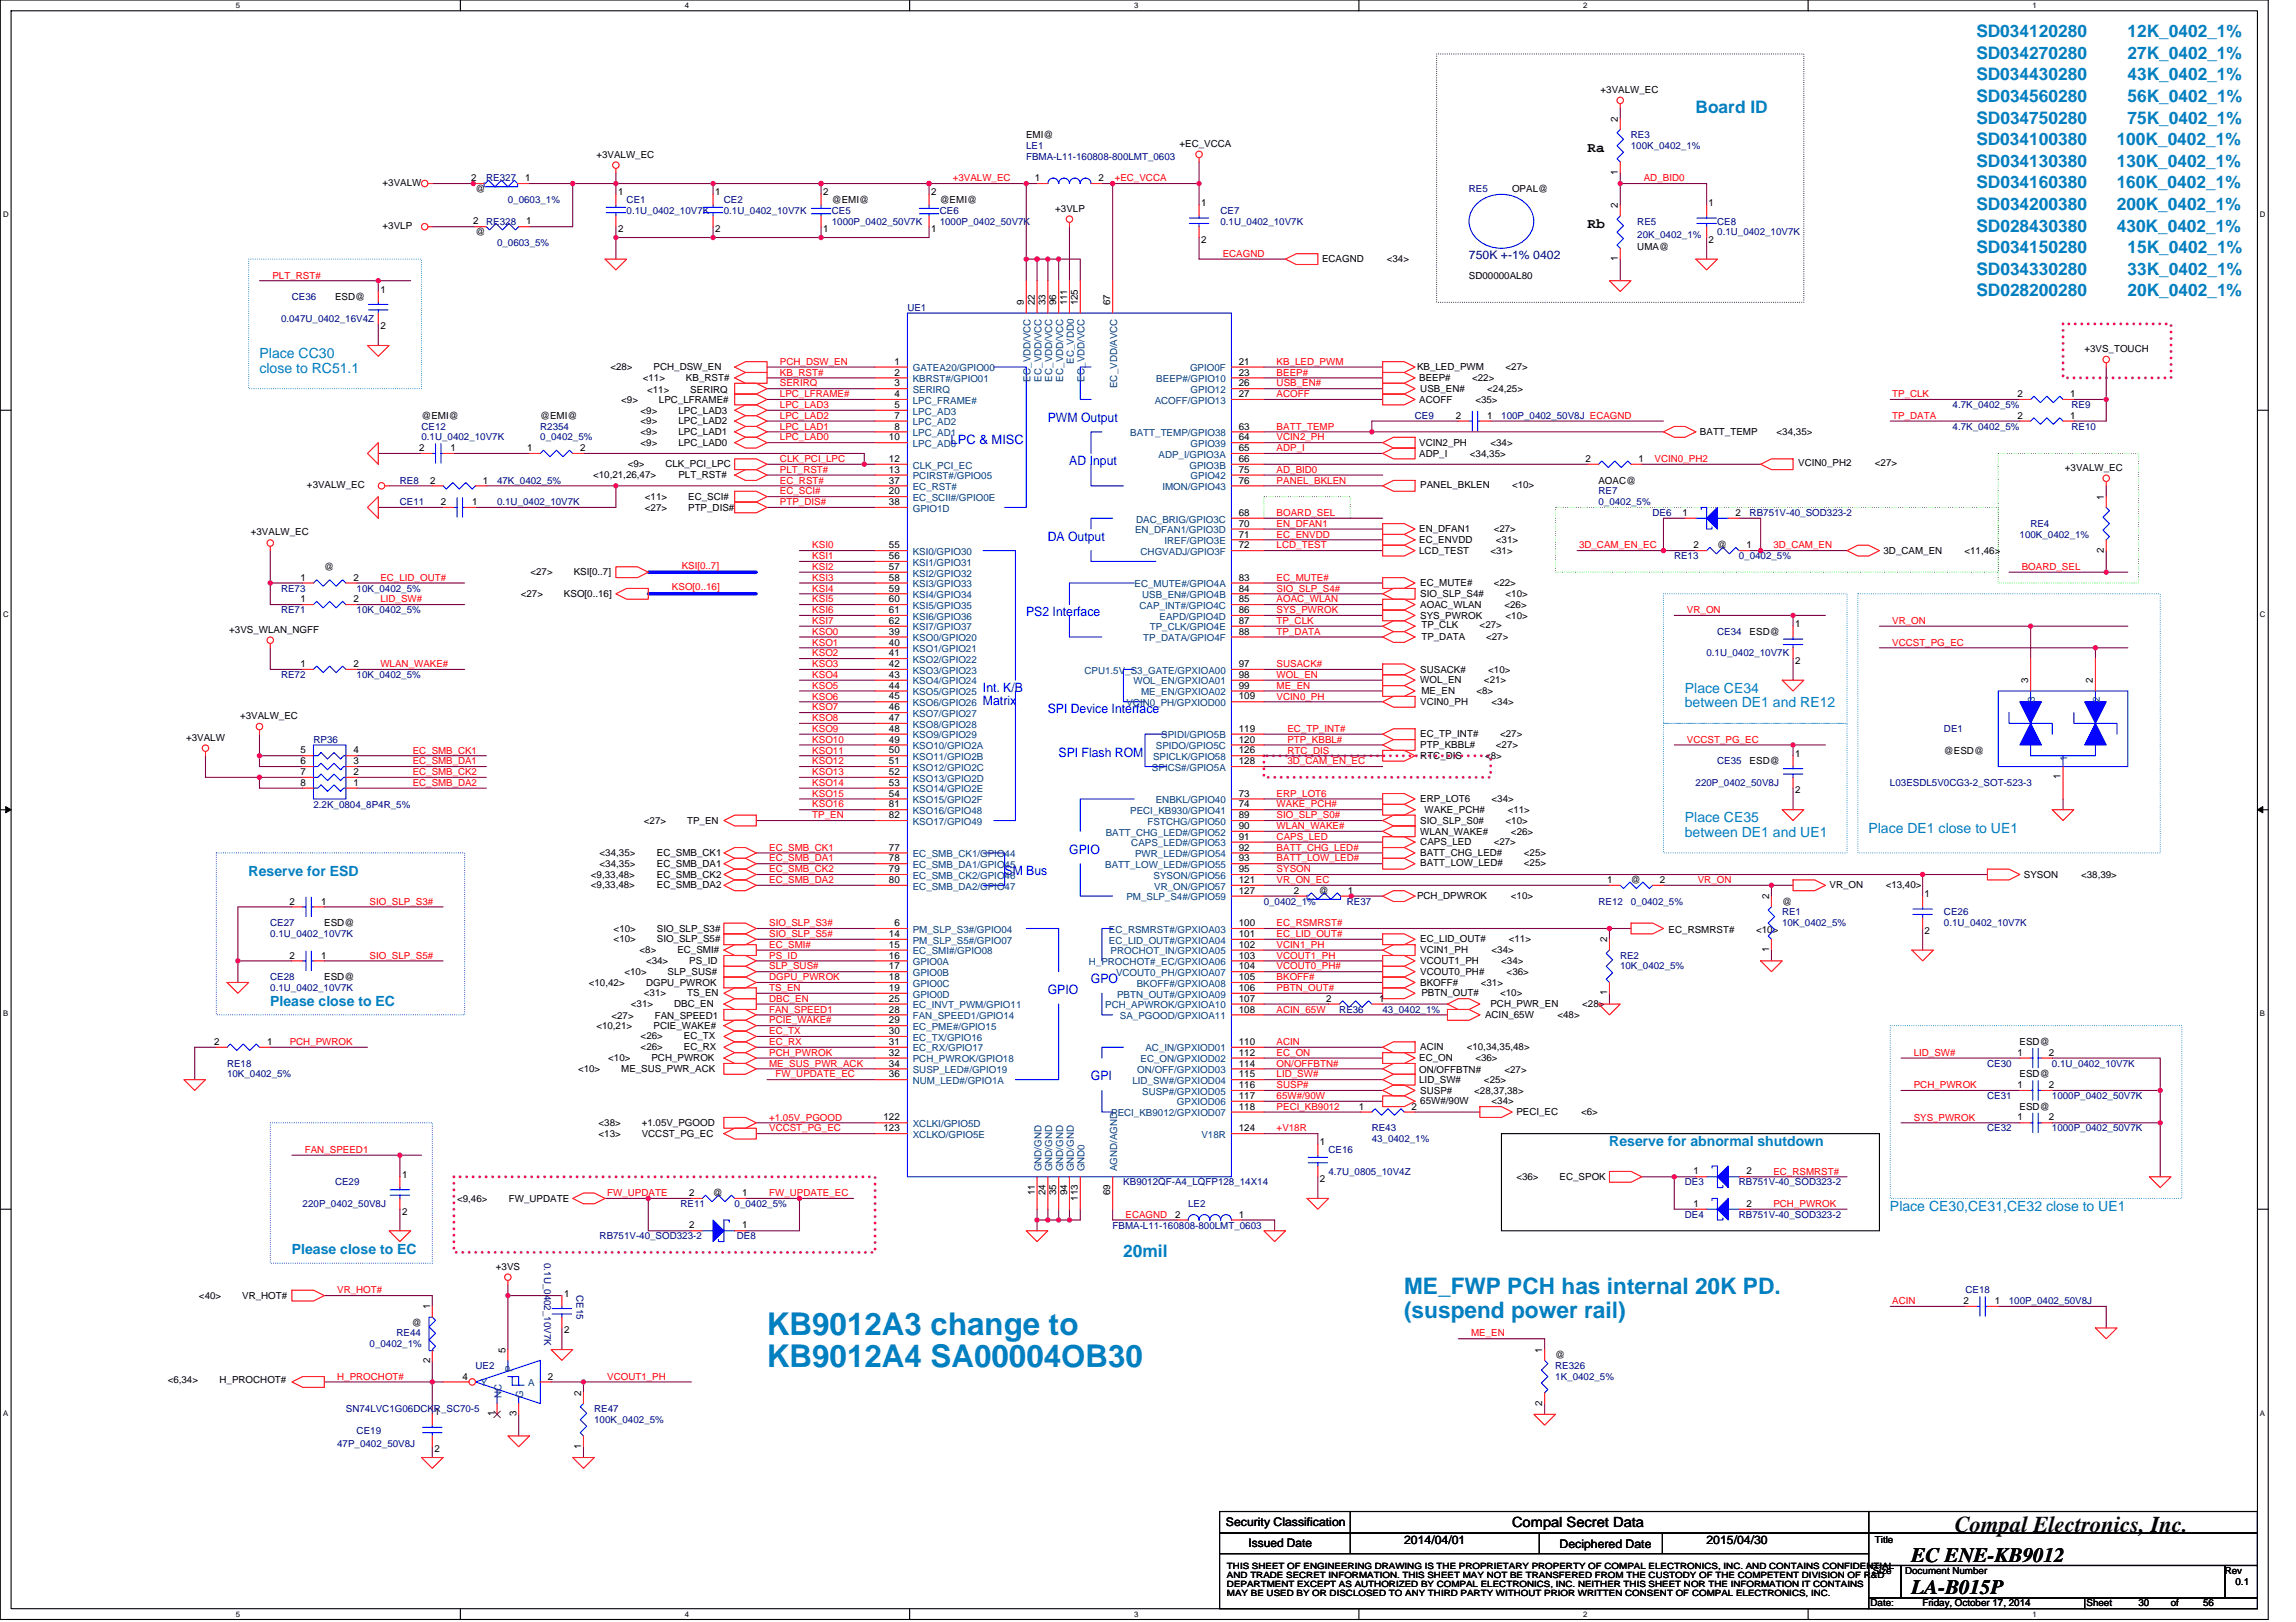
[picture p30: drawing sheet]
<svg xmlns="http://www.w3.org/2000/svg" width="297mm" height="210mm" viewBox="0 0 297 210" stroke-linecap="round" stroke-linejoin="round" font-family="sans-serif">
<defs><g id="words">
<g font-size="4.1" fill="#0080c0">
<text x="99.2" y="172.7">KB9012A3 change to</text>
<text x="99.2" y="176.9">KB9012A4 SA00004OB30</text>
</g>
<g font-size="2.9" fill="#0080c0">
<text x="181.6" y="167.5">ME_FWP PCH has internal 20K PD.</text>
<text x="181.6" y="170.5">(suspend power rail)</text>
</g>
<text font-size="2.9" x="252.9" y="198.2">Compal Electronics, Inc.</text>
<g font-size="2.7">
<text x="247.3" y="202.1">EC ENE-KB9012</text>
<text x="247.3" y="206.3">LA-B015P</text>
</g>
<g font-size="2.2" fill="#0080c0">
<text x="255.7" y="4.8">SD034120280</text>
<text x="275.2" y="4.8">12K_0402_1%</text>
<text x="255.7" y="10.4">SD034430280</text>
<text x="255.7" y="7.6">SD034270280</text>
<text x="275.2" y="10.4">43K_0402_1%</text>
<text x="275.2" y="7.6">27K_0402_1%</text>
<text x="219.4" y="14.6">Board ID</text>
<text x="255.7" y="16">SD034750280</text>
<text x="255.7" y="13.2">SD034560280</text>
<text x="275.2" y="16">75K_0402_1%</text>
<text x="275.3" y="13.2">56K_0402_1%</text>
<text x="255.7" y="18.8">SD034100380</text>
<text x="255.7" y="21.6">SD034130380</text>
<text x="273.8" y="18.8">100K_0402_1%</text>
<text x="273.9" y="21.6">130K_0402_1%</text>
<text x="255.7" y="30">SD028430380</text>
<text x="255.7" y="24.4">SD034160380</text>
<text x="255.7" y="27.2">SD034200380</text>
<text x="273.8" y="24.4">160K_0402_1%</text>
<text x="273.8" y="30">430K_0402_1%</text>
<text x="273.9" y="27.2">200K_0402_1%</text>
<text x="255.7" y="32.8">SD034150280</text>
<text x="255.7" y="35.6">SD034330280</text>
<text x="275.3" y="32.8">15K_0402_1%</text>
<text x="275.3" y="35.6">33K_0402_1%</text>
<text x="255.7" y="38.3">SD028200280</text>
<text x="275.2" y="38.3">20K_0402_1%</text>
<text x="145.3" y="162.7">20mil</text>
</g>
<g font-size="1.8">
<text x="205.4" y="19.7">Ra</text>
<text x="205.4" y="29.5">Rb</text>
<text x="195.6" y="197.6">Compal Secret Data</text>
</g>
<g font-size="1.8" fill="#0080c0">
<text x="33.6" y="46.3">Place CC30</text>
<text x="33.6" y="48.2">close to RC51.1</text>
<text x="218" y="89.7">Place CE34</text>
<text x="218" y="91.5">between DE1 and RE12</text>
<text x="218" y="106.4">Place CE35</text>
<text x="241.7" y="107.8">Place DE1 close to UE1</text>
<text x="32.2" y="113.4">Reserve for ESD</text>
<text x="218" y="108.3">between DE1 and UE1</text>
<text x="35" y="130.2">Please close to EC</text>
<text x="208.2" y="148.3">Reserve for abnormal shutdown</text>
<text x="244.5" y="156.7">Place CE30,CE31,CE32 close to UE1</text>
<text x="37.8" y="162.3">Please close to EC</text>
</g>
<g font-size="1.7" fill="#00f">
<text x="123" y="57.4">LPC &amp; MISC</text>
<text x="135.5" y="54.6">PWM Output</text>
<text x="138.3" y="60.2">AD Input</text>
<text x="135.5" y="70">DA Output</text>
<text x="132.8" y="79.7">PS2 Interface</text>
<text x="127.2" y="89.5">Int. K/B</text>
<text x="127.2" y="91.3">Matrix</text>
<text x="135.5" y="92.3">SPI Device Interface</text>
<text x="136.9" y="97.9">SPI Flash ROM</text>
<text x="130" y="113.3">SM Bus</text>
<text x="138.3" y="110.5">GPIO</text>
<text x="135.5" y="128.6">GPIO</text>
<text x="141.1" y="127.2">GPO</text>
<text x="141.1" y="139.8">GPI</text>
</g>
<text font-size="1.5" fill="#000080" x="190" y="33.5">750K +-1% 0402</text>
<g font-size="1.5">
<text x="158.6" y="197.5">Security Classification</text>
<text x="161.5" y="200.2">Issued Date</text>
<text x="181.6" y="199.8">2014/04/01</text>
<text x="201.8" y="200.3">Deciphered Date</text>
<text x="220.8" y="199.8">2015/04/30</text>
</g>
<g font-size="1.3">
<text x="132.8" y="17.9">EMI@</text>
<text x="207.1" y="12">+3VALW_EC</text>
<text x="209.3" y="15.8" transform="rotate(-90 209.3 15.8)">2</text>
<text x="60.9" y="23.5">2</text>
<text x="67.9" y="23.5">1</text>
<text x="77.2" y="20.4">+3VALW_EC</text>
<text x="133.9" y="23.5">1</text>
<text x="142.1" y="23.5">2</text>
<text x="152.6" y="19">+EC_VCCA</text>
<text x="209.3" y="22.6" transform="rotate(-90 209.3 22.6)">1</text>
<text x="49.5" y="24">+3VALW</text>
<text x="49.5" y="29.6">+3VLP</text>
<text x="61.2" y="29.1">2</text>
<text x="61.5" y="24.9">@</text>
<text x="68.1" y="29.1">1</text>
<text x="80" y="25.3">1</text>
<text x="92.5" y="25.3">1</text>
<text x="106.5" y="25.3">2</text>
<text x="107.6" y="26.3">@EMI@</text>
<text x="120.5" y="25.3">2</text>
<text x="121.6" y="26.3">@EMI@</text>
<text x="136.5" y="27.4">+3VLP</text>
<text x="155.4" y="26.7">1</text>
<text x="195.6" y="24.9">OPAL@</text>
<text x="209.3" y="27" transform="rotate(-90 209.3 27)">2</text>
<text x="221.1" y="26.7">1</text>
<text x="61.5" y="30.5">@</text>
<text x="80" y="30">2</text>
<text x="92.5" y="30">2</text>
<text x="106.5" y="30">1</text>
<text x="120.5" y="30">1</text>
<text x="155.4" y="31.4">2</text>
<text x="171" y="34">ECAGND</text>
<text x="179.4" y="34">&lt;34&gt;</text>
<text x="209.3" y="33.8" transform="rotate(-90 209.3 33.8)">1</text>
<text x="211.8" y="32.4">UMA@</text>
<text x="221.1" y="31.4">2</text>
<text x="43.3" y="38.8">ESD@</text>
<text x="49.2" y="37.9">1</text>
<text x="132.5" y="39.5" transform="rotate(-90 132.5 39.5)">9</text>
<text x="133.9" y="39.5" transform="rotate(-90 133.9 39.5)">22</text>
<text x="135.3" y="39.5" transform="rotate(-90 135.3 39.5)">33</text>
<text x="136.7" y="39.5" transform="rotate(-90 136.7 39.5)">96</text>
<text x="138.1" y="39.5" transform="rotate(-90 138.1 39.5)">111</text>
<text x="139.5" y="39.5" transform="rotate(-90 139.5 39.5)">125</text>
<text x="143.6" y="39.5" transform="rotate(-90 143.6 39.5)">67</text>
<text x="190" y="36">SD00000AL80</text>
<text x="49.2" y="42.6">2</text>
<text x="79" y="47.9">&lt;28&gt;</text>
<text x="84.6" y="47.9">PCH_DSW_EN</text>
<text x="115.7" y="47.2">1</text>
<text x="160.3" y="47.2">21</text>
<text x="183.3" y="47.9">KB_LED_PWM</text>
<text x="194.8" y="47.9">&lt;27&gt;</text>
<text x="269.7" y="45.5">+3VS_TOUCH</text>
<text x="80.4" y="52.1">&lt;9&gt;</text>
<text x="82.9" y="53.5">&lt;9&gt;</text>
<text x="83.2" y="49.3">&lt;11&gt;</text>
<text x="83.7" y="50.9">&lt;11&gt;</text>
<text x="85.3" y="52.1">LPC_LFRAME#</text>
<text x="87.8" y="53.5">LPC_LAD3</text>
<text x="88.7" y="49.3">KB_RST#</text>
<text x="89.3" y="50.9">SERIRQ</text>
<text x="115.7" y="48.6">2</text>
<text x="115.7" y="50">3</text>
<text x="115.7" y="51.4">4</text>
<text x="115.7" y="52.8">5</text>
<text x="160.3" y="50">26</text>
<text x="160.3" y="48.6">23</text>
<text x="160.3" y="51.4">27</text>
<text x="183.6" y="49.3">BEEP#</text>
<text x="183.6" y="52.1">ACOFF</text>
<text x="183.7" y="50.7">USB_EN#</text>
<text x="190.4" y="49.3">&lt;22&gt;</text>
<text x="190.9" y="52.1">&lt;35&gt;</text>
<text x="192.4" y="50.7">&lt;24,25&gt;</text>
<text x="261" y="51.4">2</text>
<text x="267.8" y="51.4">1</text>
<text x="54.2" y="58.4">2</text>
<text x="54.5" y="54.2">@EMI@</text>
<text x="58.3" y="58.4">1</text>
<text x="68.2" y="58.4">1</text>
<text x="69.9" y="54.2">@EMI@</text>
<text x="75.1" y="58.4">2</text>
<text x="82.9" y="54.9">&lt;9&gt;</text>
<text x="82.9" y="57.7">&lt;9&gt;</text>
<text x="82.9" y="56.3">&lt;9&gt;</text>
<text x="87.8" y="54.9">LPC_LAD2</text>
<text x="87.8" y="57.7">LPC_LAD0</text>
<text x="87.8" y="56.3">LPC_LAD1</text>
<text x="115" y="57">10</text>
<text x="115" y="59.8">12</text>
<text x="115.7" y="54.2">7</text>
<text x="115.7" y="55.6">8</text>
<text x="160.3" y="57">64</text>
<text x="160.3" y="58.4">65</text>
<text x="160.3" y="55.6">63</text>
<text x="160.3" y="59.8">66</text>
<text x="183.6" y="59.1">ADP_I</text>
<text x="183.6" y="57.7">VCIN2_PH</text>
<text x="188.3" y="54.2">2</text>
<text x="190.2" y="59.1">&lt;34,35&gt;</text>
<text x="192.4" y="54.2">1</text>
<text x="192.8" y="57.7">&lt;34&gt;</text>
<text x="205.1" y="59.8">2</text>
<text x="212" y="59.8">1</text>
<text x="219.9" y="56.3">BATT_TEMP</text>
<text x="229.8" y="56.3">&lt;34,35&gt;</text>
<text x="261" y="54.2">2</text>
<text x="267.8" y="54.2">1</text>
<text x="39.7" y="63.2">+3VALW_EC</text>
<text x="55.6" y="62.6">2</text>
<text x="57" y="65.4">2</text>
<text x="61.1" y="65.4">1</text>
<text x="62.5" y="62.6">1</text>
<text x="76.7" y="61.9">&lt;10,21,26,47&gt;</text>
<text x="81.2" y="60.5">&lt;9&gt;</text>
<text x="83.4" y="64.7">&lt;11&gt;</text>
<text x="86.1" y="60.5">CLK_PCI_LPC</text>
<text x="87.8" y="61.9">PLT_RST#</text>
<text x="89" y="64.7">EC_SCI#</text>
<text x="115" y="61.2">13</text>
<text x="115" y="64">20</text>
<text x="115" y="62.6">37</text>
<text x="115" y="65.4">38</text>
<text x="160.3" y="61.2">75</text>
<text x="160.3" y="62.6">76</text>
<text x="183.7" y="63.2">PANEL_BKLEN</text>
<text x="195.6" y="63.2">&lt;10&gt;</text>
<text x="206.8" y="62.6">AOAC@</text>
<text x="232.6" y="60.4">VCIN0_PH2</text>
<text x="242.6" y="60.4">&lt;27&gt;</text>
<text x="267.1" y="60.9">+3VALW_EC</text>
<text x="272.2" y="64.7" transform="rotate(-90 272.2 64.7)">1</text>
<text x="32.4" y="69.3">+3VALW_EC</text>
<text x="83.4" y="66.1">&lt;27&gt;</text>
<text x="89" y="66.1">PTP_DIS#</text>
<text x="115" y="71">55</text>
<text x="160.3" y="69.6">71</text>
<text x="160.3" y="71">72</text>
<text x="160.3" y="68.2">70</text>
<text x="160.3" y="66.8">68</text>
<text x="183.6" y="68.9">EN_DFAN1</text>
<text x="183.6" y="70.3">EC_ENVDD</text>
<text x="183.6" y="71.7">LCD_TEST</text>
<text x="192.8" y="71.7">&lt;31&gt;</text>
<text x="193.2" y="68.9">&lt;27&gt;</text>
<text x="193.5" y="70.3">&lt;31&gt;</text>
<text x="217.7" y="66.8">1</text>
<text x="219.1" y="71">2</text>
<text x="222.2" y="71">@</text>
<text x="224.5" y="66.8">2</text>
<text x="225.9" y="71">1</text>
<text x="243.7" y="71.7">3D_CAM_EN</text>
<text x="254.2" y="71.7">&lt;11,46&gt;</text>
<text x="272.2" y="71.5" transform="rotate(-90 272.2 71.5)">2</text>
<text x="38.9" y="75.2">1</text>
<text x="38.9" y="77.9">1</text>
<text x="41.9" y="73.8">@</text>
<text x="45.7" y="75.2">2</text>
<text x="45.7" y="77.9">2</text>
<text x="67.4" y="77.3">&lt;27&gt;</text>
<text x="68.6" y="74.5">&lt;27&gt;</text>
<text x="73" y="77.3">KSO[0..16]</text>
<text x="74.2" y="74.5">KSI[0..7]</text>
<text x="115" y="72.4">56</text>
<text x="115" y="73.8">57</text>
<text x="115" y="75.2">58</text>
<text x="115" y="76.5">59</text>
<text x="115" y="77.9">60</text>
<text x="160.3" y="76.5">84</text>
<text x="160.3" y="75.2">83</text>
<text x="160.3" y="77.9">85</text>
<text x="183.7" y="75.9">EC_MUTE#</text>
<text x="183.7" y="77.3">SIO_SLP_S4#</text>
<text x="193.2" y="75.9">&lt;22&gt;</text>
<text x="194.8" y="77.3">&lt;10&gt;</text>
<text x="29.7" y="81.9">+3VS_WLAN_NGFF</text>
<text x="115" y="82.1">39</text>
<text x="115" y="83.5">40</text>
<text x="115" y="79.3">61</text>
<text x="115" y="80.7">62</text>
<text x="160.3" y="80.7">87</text>
<text x="160.3" y="79.3">86</text>
<text x="160.3" y="82.1">88</text>
<text x="183.7" y="80.1">SYS_PWROK</text>
<text x="183.7" y="78.7">AOAC_WLAN</text>
<text x="183.9" y="81.3">TP_CLK</text>
<text x="183.9" y="82.8">TP_DATA</text>
<text x="191.4" y="81.3">&lt;27&gt;</text>
<text x="192.3" y="82.8">&lt;27&gt;</text>
<text x="194.6" y="78.7">&lt;26&gt;</text>
<text x="194.8" y="80.1">&lt;10&gt;</text>
<text x="226.4" y="82.1">ESD@</text>
<text x="232.2" y="81.2">1</text>
<text x="38.9" y="86.3">1</text>
<text x="45.7" y="86.3">2</text>
<text x="115" y="84.9">41</text>
<text x="115" y="86.3">42</text>
<text x="115" y="87.7">43</text>
<text x="115" y="89.1">44</text>
<text x="160.3" y="89.1">99</text>
<text x="160.3" y="87.7">98</text>
<text x="160.3" y="86.3">97</text>
<text x="183.7" y="88.4">WOL_EN</text>
<text x="183.7" y="87">SUSACK#</text>
<text x="183.9" y="89.8">ME_EN</text>
<text x="191" y="89.8">&lt;8&gt;</text>
<text x="192" y="88.4">&lt;21&gt;</text>
<text x="192.5" y="87">&lt;10&gt;</text>
<text x="232.2" y="85.9">2</text>
<text x="262.4" y="88.4" transform="rotate(-90 262.4 88.4)">3</text>
<text x="270.8" y="88.4" transform="rotate(-90 270.8 88.4)">2</text>
<text x="24.1" y="95.8">+3VALW</text>
<text x="31.1" y="93">+3VALW_EC</text>
<text x="115" y="90.5">45</text>
<text x="115" y="91.9">46</text>
<text x="115" y="93.3">47</text>
<text x="115" y="94.7">48</text>
<text x="160.3" y="94.7">119</text>
<text x="160.3" y="90.5">109</text>
<text x="183.7" y="91.2">VCIN0_PH</text>
<text x="183.7" y="95.4">EC_TP_INT#</text>
<text x="193" y="91.2">&lt;34&gt;</text>
<text x="194.1" y="95.4">&lt;27&gt;</text>
<text x="38.9" y="101.7">8</text>
<text x="38.9" y="100.3">7</text>
<text x="38.9" y="98.9">6</text>
<text x="38.9" y="97.5">5</text>
<text x="45.7" y="101.7">1</text>
<text x="45.7" y="100.3">2</text>
<text x="45.7" y="98.9">3</text>
<text x="45.7" y="97.5">4</text>
<text x="115" y="96.1">49</text>
<text x="115" y="97.5">50</text>
<text x="115" y="98.9">51</text>
<text x="115" y="100.3">52</text>
<text x="115" y="101.7">53</text>
<text x="160.3" y="96.1">120</text>
<text x="160.3" y="98.9">128</text>
<text x="160.3" y="97.5">126</text>
<text x="183.7" y="96.8">PTP_KBBL#</text>
<text x="183.7" y="98.2">RTC_DIS</text>
<text x="192.1" y="98.2">&lt;8&gt;</text>
<text x="193.5" y="96.8">&lt;27&gt;</text>
<text x="226.4" y="98.9">ESD@</text>
<text x="232.2" y="97.9">1</text>
<text x="251.5" y="97.5">@ESD@</text>
<text x="266.6" y="100.9" transform="rotate(-90 266.6 100.9)">1</text>
<text x="83.3" y="106.6">&lt;27&gt;</text>
<text x="88.9" y="106.6">TP_EN</text>
<text x="115" y="103.1">54</text>
<text x="115" y="104.5">81</text>
<text x="115" y="105.9">82</text>
<text x="160.3" y="103.1">73</text>
<text x="160.3" y="104.5">74</text>
<text x="160.3" y="105.9">89</text>
<text x="160.3" y="107.3">90</text>
<text x="183.7" y="106.6">SIO_SLP_S0#</text>
<text x="183.7" y="103.8">ERP_LOT6</text>
<text x="183.7" y="108">WLAN_WAKE#</text>
<text x="184.3" y="105.2">WAKE_PCH#</text>
<text x="193" y="103.8">&lt;34&gt;</text>
<text x="194.8" y="106.6">&lt;10&gt;</text>
<text x="195.1" y="105.2">&lt;11&gt;</text>
<text x="195.5" y="108">&lt;26&gt;</text>
<text x="232.2" y="102.7">2</text>
<text x="76.5" y="113.6">&lt;9,33,48&gt;</text>
<text x="77.6" y="112.2">&lt;34,35&gt;</text>
<text x="77.6" y="110.8">&lt;34,35&gt;</text>
<text x="85" y="112.2">EC_SMB_DA1</text>
<text x="85" y="110.8">EC_SMB_CK1</text>
<text x="85" y="113.6">EC_SMB_CK2</text>
<text x="115" y="110.1">77</text>
<text x="115" y="111.5">78</text>
<text x="115" y="112.9">79</text>
<text x="160.3" y="112.9">95</text>
<text x="160.3" y="108.7">91</text>
<text x="160.3" y="110.1">92</text>
<text x="160.3" y="111.5">93</text>
<text x="183.7" y="109.4">CAPS_LED</text>
<text x="183.7" y="112">BATT_LOW_LED#</text>
<text x="183.7" y="110.8">BATT_CHG_LED#</text>
<text x="193.2" y="109.4">&lt;27&gt;</text>
<text x="197.2" y="110.8">&lt;25&gt;</text>
<text x="197.2" y="112">&lt;25&gt;</text>
<text x="261.8" y="113.6">SYSON</text>
<text x="269.2" y="113.6">&lt;38,39&gt;</text>
<text x="37.5" y="117.1">2</text>
<text x="41.5" y="117.1">1</text>
<text x="41.9" y="119.9">ESD@</text>
<text x="76.5" y="115">&lt;9,33,48&gt;</text>
<text x="85" y="115">EC_SMB_DA2</text>
<text x="115" y="114.3">80</text>
<text x="115.7" y="119.9">6</text>
<text x="160.3" y="114.3">121</text>
<text x="160.3" y="115.7">127</text>
<text x="160.3" y="119.9">100</text>
<text x="167.4" y="115.7">2</text>
<text x="170.6" y="115.7">@</text>
<text x="174.4" y="115.7">1</text>
<text x="183.3" y="116.4">PCH_DPWROK</text>
<text x="195.5" y="116.4">&lt;10&gt;</text>
<text x="207.9" y="114.3">1</text>
<text x="211" y="114.3">@</text>
<text x="214.8" y="114.3">2</text>
<text x="228.9" y="116.4" transform="rotate(-90 228.9 116.4)">2</text>
<text x="230.5" y="117.1">@</text>
<text x="236.7" y="115">VR_ON</text>
<text x="244" y="115">&lt;13,40&gt;</text>
<text x="249" y="116.1">1</text>
<text x="37.5" y="124">2</text>
<text x="41.5" y="124">1</text>
<text x="79.4" y="120.6">&lt;10&gt;</text>
<text x="79.4" y="122">&lt;10&gt;</text>
<text x="82.7" y="123.4">&lt;8&gt;</text>
<text x="83.6" y="124.8">&lt;34&gt;</text>
<text x="85" y="120.6">SIO_SLP_S3#</text>
<text x="85" y="122">SIO_SLP_S5#</text>
<text x="87.6" y="123.4">EC_SMI#</text>
<text x="89.2" y="124.8">PS_ID</text>
<text x="115" y="121.3">14</text>
<text x="115" y="122.7">15</text>
<text x="115" y="124">16</text>
<text x="115" y="125.4">17</text>
<text x="160.3" y="125.4">104</text>
<text x="160.3" y="124">103</text>
<text x="160.3" y="122.7">102</text>
<text x="160.3" y="121.3">101</text>
<text x="183.7" y="122">EC_LID_OUT#</text>
<text x="183.7" y="123.4">VCIN1_PH</text>
<text x="183.7" y="124.8">VCOUT1_PH</text>
<text x="193" y="123.4">&lt;34&gt;</text>
<text x="194.2" y="124.8">&lt;34&gt;</text>
<text x="195.2" y="122">&lt;11&gt;</text>
<text x="207.9" y="122" transform="rotate(-90 207.9 122)">2</text>
<text x="215.9" y="120.7">EC_RSMRST#</text>
<text x="227.2" y="120.7">&lt;10&gt;</text>
<text x="228.9" y="123.2" transform="rotate(-90 228.9 123.2)">1</text>
<text x="249" y="120.8">2</text>
<text x="41.9" y="126.9">ESD@</text>
<text x="76.2" y="127.6">&lt;10,42&gt;</text>
<text x="79.1" y="131.9">&lt;27&gt;</text>
<text x="80.8" y="126.2">&lt;10&gt;</text>
<text x="81.6" y="130.3">&lt;31&gt;</text>
<text x="83.3" y="128.9">&lt;31&gt;</text>
<text x="83.6" y="127.6">DGPU_PWROK</text>
<text x="84.7" y="131.9">FAN_SPEED1</text>
<text x="86.4" y="126.2">SLP_SUS#</text>
<text x="87.2" y="130.3">DBC_EN</text>
<text x="88.9" y="128.9">TS_EN</text>
<text x="115" y="126.8">18</text>
<text x="115" y="128.2">19</text>
<text x="115" y="129.6">25</text>
<text x="115" y="131">28</text>
<text x="160.3" y="126.8">105</text>
<text x="160.3" y="128.2">106</text>
<text x="160.3" y="129.6">107</text>
<text x="160.3" y="131">108</text>
<text x="171.6" y="129.6">2</text>
<text x="178.4" y="129.6">1</text>
<text x="183.7" y="127.6">BKOFF#</text>
<text x="183.7" y="126.2">VCOUT0_PH#</text>
<text x="183.9" y="128.9">PBTN_OUT#</text>
<text x="191.6" y="127.6">&lt;31&gt;</text>
<text x="192.1" y="131.7">ACIN_65W</text>
<text x="192.8" y="130.3">PCH_PWR_EN</text>
<text x="194.1" y="128.9">&lt;10&gt;</text>
<text x="194.9" y="126.2">&lt;36&gt;</text>
<text x="201.5" y="131.7">&lt;48&gt;</text>
<text x="204.7" y="130.3">&lt;28&gt;</text>
<text x="207.9" y="128.8" transform="rotate(-90 207.9 128.8)">1</text>
<text x="27.7" y="135.2">2</text>
<text x="34.5" y="135.2">1</text>
<text x="77.2" y="133.1">&lt;10,21&gt;</text>
<text x="78.7" y="137.3">&lt;10&gt;</text>
<text x="82.9" y="134.4">&lt;26&gt;</text>
<text x="82.9" y="135.9">&lt;26&gt;</text>
<text x="84.3" y="137.3">PCH_PWROK</text>
<text x="84.6" y="133.1">PCIE_WAKE#</text>
<text x="88.5" y="134.4">EC_TX</text>
<text x="88.5" y="135.9">EC_RX</text>
<text x="115" y="132.4">29</text>
<text x="115" y="133.8">30</text>
<text x="115" y="135.2">31</text>
<text x="115" y="136.6">32</text>
<text x="160.3" y="136.6">112</text>
<text x="160.3" y="135.2">110</text>
<text x="183.6" y="137.3">EC_ON</text>
<text x="183.7" y="135.9">ACIN</text>
<text x="189.8" y="135.9">&lt;10,34,35,48&gt;</text>
<text x="190.9" y="137.3">&lt;36&gt;</text>
<text x="261" y="136.6">1</text>
<text x="261.3" y="135.2">ESD@</text>
<text x="265" y="136.6">2</text>
<text x="74.8" y="138.7">&lt;10&gt;</text>
<text x="80.4" y="138.7">ME_SUS_PWR_ACK</text>
<text x="115" y="138">34</text>
<text x="115" y="139.4">36</text>
<text x="160.3" y="142.2">117</text>
<text x="160.3" y="140.8">116</text>
<text x="160.3" y="138">114</text>
<text x="160.3" y="139.4">115</text>
<text x="160.3" y="143.6">118</text>
<text x="175.8" y="143.6">1</text>
<text x="182.6" y="143.6">2</text>
<text x="183.6" y="138.9">ON/OFFBTN#</text>
<text x="183.6" y="140.1">LID_SW#</text>
<text x="183.7" y="142.9">65W#/90W</text>
<text x="183.7" y="141.5">SUSP#</text>
<text x="190.7" y="141.5">&lt;28,37,38&gt;</text>
<text x="192" y="140.1">&lt;25&gt;</text>
<text x="193" y="142.9">&lt;34&gt;</text>
<text x="194.6" y="138.9">&lt;27&gt;</text>
<text x="261" y="140.8">1</text>
<text x="261.3" y="139.4">ESD@</text>
<text x="261.3" y="143.6">ESD@</text>
<text x="265" y="140.8">2</text>
<text x="77.4" y="147.1">&lt;13&gt;</text>
<text x="77.4" y="145.7">&lt;38&gt;</text>
<text x="83" y="147.1">VCCST_PG_EC</text>
<text x="83" y="145.7">+1.05V_PGOOD</text>
<text x="114.3" y="145">122</text>
<text x="114.3" y="146.4">123</text>
<text x="160.3" y="146.4">124</text>
<text x="170.8" y="148.2">1</text>
<text x="196.2" y="144.3">PECI_EC</text>
<text x="204.6" y="144.3">&lt;6&gt;</text>
<text x="261" y="145">1</text>
<text x="265" y="145">2</text>
<text x="52" y="152.4">1</text>
<text x="59.1" y="155.5">&lt;9,46&gt;</text>
<text x="65.8" y="155.5">FW_UPDATE</text>
<text x="89.2" y="154.8">2</text>
<text x="92.2" y="154.8">@</text>
<text x="96" y="154.8">1</text>
<text x="133.9" y="154.7" transform="rotate(-90 133.9 154.7)">11</text>
<text x="135.3" y="154.7" transform="rotate(-90 135.3 154.7)">24</text>
<text x="136.7" y="154.7" transform="rotate(-90 136.7 154.7)">35</text>
<text x="138.1" y="154.7" transform="rotate(-90 138.1 154.7)">94</text>
<text x="139.5" y="155.4" transform="rotate(-90 139.5 155.4)">113</text>
<text x="143.6" y="154.7" transform="rotate(-90 143.6 154.7)">69</text>
<text x="170.8" y="153">2</text>
<text x="196.2" y="152.7">&lt;36&gt;</text>
<text x="201.8" y="152.7">EC_SPOK</text>
<text x="219.1" y="152">1</text>
<text x="225.9" y="152">2</text>
<text x="52" y="157.2">2</text>
<text x="89.2" y="159">2</text>
<text x="96" y="159">1</text>
<text x="152" y="157.6">2</text>
<text x="160.3" y="157.6">1</text>
<text x="219.1" y="156.2">1</text>
<text x="225.9" y="156.2">2</text>
<text x="64.2" y="164.3">+3VS</text>
<text x="73" y="167.8">1</text>
<text x="25.7" y="168.1">&lt;40&gt;</text>
<text x="31.3" y="168.1">VR_HOT#</text>
<text x="53.3" y="171.6">@</text>
<text x="55.6" y="169.5" transform="rotate(-90 55.6 169.5)">1</text>
<text x="73" y="172.5">2</text>
<text x="254" y="168.8">2</text>
<text x="258.1" y="168.8">1</text>
<text x="21.7" y="179">&lt;6,34&gt;</text>
<text x="28.4" y="179">H_PROCHOT#</text>
<text x="55.6" y="176.4" transform="rotate(-90 55.6 176.4)">2</text>
<text x="59.8" y="178.5">4</text>
<text x="65.4" y="175" transform="rotate(-90 65.4 175)">5</text>
<text x="70.9" y="178.5">2</text>
<text x="199.5" y="175" transform="rotate(-90 199.5 175)">1</text>
<text x="201.2" y="175.7">@</text>
<text x="56.2" y="183.2">1</text>
<text x="64" y="183.3" transform="rotate(-90 64 183.3)">1</text>
<text x="66.8" y="183.3" transform="rotate(-90 66.8 183.3)">3</text>
<text x="75.2" y="180.6" transform="rotate(-90 75.2 180.6)">2</text>
<text x="199.5" y="181.9" transform="rotate(-90 199.5 181.9)">2</text>
<text x="56.2" y="187.9">2</text>
<text x="75.2" y="187.5" transform="rotate(-90 75.2 187.5)">1</text>
<text x="242.3" y="203.7">Size</text>
<text x="242.6" y="199.6">Title</text>
<text x="246.5" y="203.7">Document Number</text>
<text x="287.8" y="203.7">Rev</text>
<text x="242" y="207.9">Date:</text>
<text x="248.7" y="207.9">Friday, October 17, 2014</text>
<text x="269.9" y="207.9">Sheet</text>
<text x="276.6" y="207.9">30</text>
<text x="280.8" y="207.9">of</text>
<text x="285" y="207.9">56</text>
<text x="289.2" y="205.1">0.1</text>
</g>
<g font-size="1.3" fill="#000080">
<text x="211" y="17.9">RE3</text>
<text x="62.9" y="23.5">RE327</text>
<text x="132.8" y="19.3">LE1</text>
<text x="132.8" y="20.7">FBMA-L11-160808-800LMT_0603</text>
<text x="211" y="19.3">100K_0402_1%</text>
<text x="62.9" y="29.1">RE328</text>
<text x="65.7" y="26.3">0_0603_1%</text>
<text x="81.1" y="26.3">CE1</text>
<text x="81.1" y="27.7">0.1U_0402_10V7K</text>
<text x="93.6" y="26.3">CE2</text>
<text x="93.6" y="27.7">0.1U_0402_10V7K</text>
<text x="107.6" y="27.7">CE5</text>
<text x="107.6" y="29.1">1000P_0402_50V7K</text>
<text x="121.6" y="27.7">CE6</text>
<text x="121.6" y="29.1">1000P_0402_50V7K</text>
<text x="157.9" y="27.7">CE7</text>
<text x="157.9" y="29.1">0.1U_0402_10V7K</text>
<text x="190" y="24.9">RE5</text>
<text x="211.8" y="29.1">RE5</text>
<text x="222.2" y="29.1">CE8</text>
<text x="64.3" y="31.9">0_0603_5%</text>
<text x="211.8" y="30.7">20K_0402_1%</text>
<text x="222.2" y="30.5">0.1U_0402_10V7K</text>
<text x="36.4" y="41.6">0.047U_0402_16V4Z</text>
<text x="37.8" y="38.8">CE36</text>
<text x="117.4" y="40.2">UE1</text>
<text x="252.6" y="52.8">4.7K_0402_5%</text>
<text x="268" y="52.8">RE9</text>
<text x="54.5" y="55.6">CE12</text>
<text x="54.5" y="57">0.1U_0402_10V7K</text>
<text x="69.9" y="55.6">R2354</text>
<text x="69.9" y="57">0_0402_5%</text>
<text x="183" y="54.2">CE9</text>
<text x="194.2" y="54.2">100P_0402_50V8J ECAGND</text>
<text x="252.6" y="55.6">4.7K_0402_5%</text>
<text x="268" y="55.6">RE10</text>
<text x="51.7" y="62.6">RE8</text>
<text x="51.7" y="65.4">CE11</text>
<text x="64.3" y="62.6">47K_0402_5%</text>
<text x="64.3" y="65.4">0.1U_0402_10V7K</text>
<text x="206.8" y="64">RE7</text>
<text x="206.8" y="65.4">0_0402_5%</text>
<text x="213.8" y="66.8">DE6</text>
<text x="226.4" y="66.8">RB751V-40_SOD323-2</text>
<text x="261.3" y="69.6">100K_0402_1%</text>
<text x="262.7" y="68.2">RE4</text>
<text x="36.4" y="76.6">RE73</text>
<text x="46.1" y="76.6">10K_0402_5%</text>
<text x="216.6" y="72.4">RE13</text>
<text x="225" y="72.4">0_0402_5%</text>
<text x="36.4" y="79.4">RE71</text>
<text x="46.1" y="79.4">10K_0402_5%</text>
<text x="222.2" y="82.1">CE34</text>
<text x="36.4" y="87.7">RE72</text>
<text x="46.1" y="87.7">10K_0402_5%</text>
<text x="220.8" y="84.9">0.1U_0402_10V7K</text>
<text x="251.5" y="94.7">DE1</text>
<text x="40.6" y="96.1">RP36</text>
<text x="219.4" y="101.7">220P_0402_50V8J</text>
<text x="222.2" y="98.9">CE35</text>
<text x="244.5" y="101.7">L03ESDL5V0CG3-2_SOT-523-3</text>
<text x="40.6" y="104.5">2.2K_0804_8P4R_5%</text>
<text x="35" y="119.9">CE27</text>
<text x="163.5" y="117.1">0_0402_1%</text>
<text x="174.2" y="117.1">RE37</text>
<text x="206.8" y="117.1">RE12</text>
<text x="211" y="117.1">0_0402_5%</text>
<text x="230.5" y="118.5">RE1</text>
<text x="230.5" y="119.9">10K_0402_5%</text>
<text x="251.5" y="118.5">CE26</text>
<text x="251.5" y="119.9">0.1U_0402_10V7K</text>
<text x="35" y="121.3">0.1U_0402_10V7K</text>
<text x="209.6" y="124.1">RE2</text>
<text x="209.6" y="125.5">10K_0402_5%</text>
<text x="35" y="126.9">CE28</text>
<text x="35" y="128.3">0.1U_0402_10V7K</text>
<text x="173.3" y="131">RE36</text>
<text x="178.9" y="131">43_0402_1%</text>
<text x="29.4" y="138">RE18</text>
<text x="29.4" y="139.4">10K_0402_5%</text>
<text x="257.1" y="142.2">CE31</text>
<text x="257.1" y="138">CE30</text>
<text x="265.5" y="142.2">1000P_0402_50V7K</text>
<text x="265.5" y="138">0.1U_0402_10V7K</text>
<text x="171.9" y="149.2">CE16</text>
<text x="177.5" y="146.4">RE43</text>
<text x="177.5" y="147.8">43_0402_1%</text>
<text x="257.1" y="146.4">CE32</text>
<text x="265.5" y="146.4">1000P_0402_50V7K</text>
<text x="43.3" y="153.4">CE29</text>
<text x="145.3" y="153.4">KB9012QF-A4_LQFP128_14X14</text>
<text x="171.9" y="152">4.7U_0805_10V4Z</text>
<text x="218" y="153.4">DE3</text>
<text x="225" y="153.4">RB751V-40_SOD323-2</text>
<text x="39.2" y="156.2">220P_0402_50V8J</text>
<text x="77.6" y="160.4">RB751V-40_SOD323-2</text>
<text x="88.1" y="156.2">RE11</text>
<text x="95" y="156.2">0_0402_5%</text>
<text x="95.3" y="160.4">DE8</text>
<text x="143.9" y="159">FBMA-L11-160808-800LMT_0603</text>
<text x="153.7" y="156.2">LE2</text>
<text x="218" y="157.6">DE4</text>
<text x="225" y="157.6">RB751V-40_SOD323-2</text>
<text x="70.4" y="163.4" transform="rotate(90 70.4 163.4)">0.1U_0402_10V7K</text>
<text x="74.6" y="167.6" transform="rotate(90 74.6 167.6)">CE15</text>
<text x="254.3" y="167.4">CE18</text>
<text x="51.3" y="173">RE44</text>
<text x="259.9" y="168.8">100P_0402_50V8J</text>
<text x="47.8" y="174.4">0_0402_1%</text>
<text x="61.5" y="177.1">UE2</text>
<text x="201.2" y="177.1">RE326</text>
<text x="201.2" y="178.5">1K_0402_5%</text>
<text x="44.7" y="182.7">SN74LVC1G06DCKR_SC70-5</text>
<text x="46.1" y="185.5">CE19</text>
<text x="76.9" y="182.7">RE47</text>
<text x="76.9" y="184.1">100K_0402_5%</text>
<text x="43.6" y="187.2">47P_0402_50V8J</text>
</g>
<g font-size="1.3" fill="#f00">
<text x="123.3" y="23.5">+3VALW_EC</text>
<text x="144.2" y="23.5">+EC_VCCA</text>
<text x="212.7" y="23.5">AD_BID0</text>
<text x="158.2" y="33.2">ECAGND</text>
<text x="35.2" y="36">PLT_RST#</text>
<text x="100.9" y="47.2">PCH_DSW_EN</text>
<text x="165.2" y="47.2">KB_LED_PWM</text>
<text x="100.9" y="50">SERIRQ</text>
<text x="100.9" y="48.6">KB_RST#</text>
<text x="100.9" y="52.8">LPC_LAD3</text>
<text x="100.9" y="51.4">LPC_LFRAME#</text>
<text x="165.2" y="51.4">ACOFF</text>
<text x="165.2" y="48.6">BEEP#</text>
<text x="165.2" y="50">USB_EN#</text>
<text x="244.8" y="51.4">TP_CLK</text>
<text x="100.9" y="55.6">LPC_LAD1</text>
<text x="100.9" y="54.2">LPC_LAD2</text>
<text x="100.9" y="57">LPC_LAD0</text>
<text x="100.9" y="59.8">CLK_PCI_LPC</text>
<text x="165.2" y="55.6">BATT_TEMP</text>
<text x="165.2" y="58.4">ADP_I</text>
<text x="165.2" y="57">VCIN2_PH</text>
<text x="214.1" y="59.8">VCIN0_PH2</text>
<text x="244.8" y="54.2">TP_DATA</text>
<text x="100.9" y="61.2">PLT_RST#</text>
<text x="100.9" y="62.6">EC_RST#</text>
<text x="100.9" y="64">EC_SCI#</text>
<text x="100.9" y="65.4">PTP_DIS#</text>
<text x="165.2" y="62.6">PANEL_BKLEN</text>
<text x="165.2" y="61.2">AD_BID0</text>
<text x="105.1" y="71">KSI0</text>
<text x="165.2" y="68.2">EN_DFAN1</text>
<text x="165.2" y="69.6">EC_ENVDD</text>
<text x="165.2" y="71">LCD_TEST</text>
<text x="165.2" y="66.8">BOARD_SEL</text>
<text x="204.3" y="71">3D_CAM_EN_EC</text>
<text x="229.4" y="71">3D_CAM_EN</text>
<text x="49.2" y="78">LID_SW#</text>
<text x="49.2" y="75.2">EC_LID_OUT#</text>
<text x="86.9" y="76.4">KSO[0..16]</text>
<text x="88.2" y="73.6">KSI[0..7]</text>
<text x="105.1" y="72.4">KSI1</text>
<text x="105.1" y="75.2">KSI3</text>
<text x="105.1" y="76.6">KSI4</text>
<text x="105.1" y="73.8">KSI2</text>
<text x="105.1" y="78">KSI5</text>
<text x="165.2" y="75.2">EC_MUTE#</text>
<text x="165.2" y="76.6">SIO_SLP_S4#</text>
<text x="165.2" y="78">AOAC_WLAN</text>
<text x="261.6" y="73.8">BOARD_SEL</text>
<text x="105.1" y="80.7">KSI7</text>
<text x="105.1" y="83.5">KSO1</text>
<text x="105.1" y="82.1">KSO0</text>
<text x="105.1" y="79.3">KSI6</text>
<text x="165.2" y="80.7">TP_CLK</text>
<text x="165.2" y="82.1">TP_DATA</text>
<text x="165.2" y="79.3">SYS_PWROK</text>
<text x="218.3" y="79.3">VR_ON</text>
<text x="244.8" y="80.7">VR_ON</text>
<text x="244.8" y="83.5">VCCST_PG_EC</text>
<text x="49.2" y="86.3">WLAN_WAKE#</text>
<text x="105.1" y="87.7">KSO4</text>
<text x="105.1" y="84.9">KSO2</text>
<text x="105.1" y="86.3">KSO3</text>
<text x="105.1" y="89.1">KSO5</text>
<text x="165.2" y="89.1">ME_EN</text>
<text x="165.2" y="87.7">WOL_EN</text>
<text x="165.2" y="86.3">SUSACK#</text>
<text x="105.1" y="94.7">KSO9</text>
<text x="105.1" y="93.3">KSO8</text>
<text x="105.1" y="91.9">KSO7</text>
<text x="105.1" y="90.5">KSO6</text>
<text x="165.2" y="90.5">VCIN0_PH</text>
<text x="166.6" y="94.7">EC_TP_INT#</text>
<text x="53.4" y="101.7">EC_SMB_DA2</text>
<text x="53.4" y="98.9">EC_SMB_DA1</text>
<text x="53.4" y="100.3">EC_SMB_CK2</text>
<text x="53.4" y="97.5">EC_SMB_CK1</text>
<text x="105.1" y="101.7">KSO14</text>
<text x="105.1" y="96.1">KSO10</text>
<text x="105.1" y="100.3">KSO13</text>
<text x="105.1" y="97.5">KSO11</text>
<text x="105.1" y="98.9">KSO12</text>
<text x="166.6" y="96.1">PTP_KBBL#</text>
<text x="166.6" y="97.5">RTC_DIS</text>
<text x="166.6" y="98.9">3D_CAM_EN_EC</text>
<text x="218.3" y="96.1">VCCST_PG_EC</text>
<text x="105.1" y="104.5">KSO16</text>
<text x="105.1" y="103.1">KSO15</text>
<text x="105.1" y="105.9">TP_EN</text>
<text x="165.2" y="105.9">SIO_SLP_S0#</text>
<text x="165.2" y="103.1">ERP_LOT6</text>
<text x="165.2" y="104.5">WAKE_PCH#</text>
<text x="165.2" y="107.3">WLAN_WAKE#</text>
<text x="99.5" y="111.5">EC_SMB_DA1</text>
<text x="99.5" y="110.1">EC_SMB_CK1</text>
<text x="99.5" y="112.9">EC_SMB_CK2</text>
<text x="165.2" y="108.7">CAPS_LED</text>
<text x="165.2" y="111.5">BATT_LOW_LED#</text>
<text x="165.2" y="112.9">SYSON</text>
<text x="165.2" y="110.1">BATT_CHG_LED#</text>
<text x="47.8" y="117.1">SIO_SLP_S3#</text>
<text x="99.5" y="119.9">SIO_SLP_S3#</text>
<text x="99.5" y="114.3">EC_SMB_DA2</text>
<text x="165.2" y="119.9">EC_RSMRST#</text>
<text x="165.2" y="114.3">VR_ON_EC</text>
<text x="219.6" y="114.3">VR_ON</text>
<text x="47.8" y="124.1">SIO_SLP_S5#</text>
<text x="99.5" y="122.7">EC_SMI#</text>
<text x="99.5" y="121.3">SIO_SLP_S5#</text>
<text x="99.5" y="124.1">PS_ID</text>
<text x="99.5" y="125.5">SLP_SUS#</text>
<text x="165.2" y="125.5">VCOUT0_PH#</text>
<text x="165.2" y="121.3">EC_LID_OUT#</text>
<text x="165.2" y="124.1">VCOUT1_PH</text>
<text x="165.2" y="122.7">VCIN1_PH</text>
<text x="99.5" y="131">FAN_SPEED1</text>
<text x="99.5" y="126.8">DGPU_PWROK</text>
<text x="99.5" y="129.6">DBC_EN</text>
<text x="99.5" y="128.2">TS_EN</text>
<text x="165.2" y="126.8">BKOFF#</text>
<text x="165.2" y="128.2">PBTN_OUT#</text>
<text x="165.2" y="131">ACIN_65W</text>
<text x="37.5" y="135.2">PCH_PWROK</text>
<text x="99.5" y="133.8">EC_TX</text>
<text x="99.5" y="135.2">EC_RX</text>
<text x="99.5" y="132.4">PCIE_WAKE#</text>
<text x="99.5" y="136.6">PCH_PWROK</text>
<text x="165.2" y="135.2">ACIN</text>
<text x="165.2" y="136.6">EC_ON</text>
<text x="247.6" y="136.6">LID_SW#</text>
<text x="99.5" y="138">ME_SUS_PWR_ACK</text>
<text x="100.3" y="139.4">FW_UPDATE_EC</text>
<text x="165.2" y="140.8">SUSP#</text>
<text x="165.2" y="143.6">PECI_KB9012</text>
<text x="165.2" y="138">ON/OFFBTN#</text>
<text x="165.2" y="142.2">65W#/90W</text>
<text x="165.2" y="139.4">LID_SW#</text>
<text x="247.6" y="140.8">PCH_PWROK</text>
<text x="39.4" y="149.2">FAN_SPEED1</text>
<text x="99.5" y="146.4">VCCST_PG_EC</text>
<text x="99.5" y="145">+1.05V_PGOOD</text>
<text x="165.2" y="146.4">+V18R</text>
<text x="247.6" y="145">SYS_PWROK</text>
<text x="78.6" y="154.8">FW_UPDATE</text>
<text x="99.5" y="154.8">FW_UPDATE_EC</text>
<text x="229.4" y="152">EC_RSMRST#</text>
<text x="145.6" y="157.6">ECAGND</text>
<text x="229.4" y="156.2">PCH_PWROK</text>
<text x="43.6" y="167.4">VR_HOT#</text>
<text x="190.3" y="172.9">ME_EN</text>
<text x="244.8" y="168.8">ACIN</text>
<text x="43.6" y="178.5">H_PROCHOT#</text>
<text x="78.6" y="178.5">VCOUT1_PH</text>
</g>
<g font-size="1.3" fill="#004080">
<text x="138.9" y="47.1" transform="rotate(-90 138.9 47.1)">EC_VDD0</text>
<text x="118.1" y="48.1">GATEA20/GPIO00</text>
<text x="118.1" y="49.5">KBRST#/GPIO01</text>
<text x="118.1" y="50.9">SERIRQ</text>
<text x="118.1" y="52.3">LPC_FRAME#</text>
<text x="118.1" y="53.7">LPC_AD3</text>
<text x="133.3" y="49.4" transform="rotate(-90 133.3 49.4)">EC_VDD/VCC</text>
<text x="134.7" y="49.4" transform="rotate(-90 134.7 49.4)">EC_VDD/VCC</text>
<text x="136.1" y="49.4" transform="rotate(-90 136.1 49.4)">EC_VDD/VCC</text>
<text x="137.5" y="49.4" transform="rotate(-90 137.5 49.4)">EC_VDD/VCC</text>
<text x="140.3" y="49.4" transform="rotate(-90 140.3 49.4)">EC_VDD/VCC</text>
<text x="144.5" y="50.2" transform="rotate(-90 144.5 50.2)">EC_VDD/AVCC</text>
<text x="149.4" y="52.3">ACOFF/GPIO13</text>
<text x="149.6" y="49.5">BEEP#/GPIO10</text>
<text x="154" y="48.1">GPIO0F</text>
<text x="154" y="50.9">GPIO12</text>
<text x="118.1" y="55">LPC_AD2</text>
<text x="118.1" y="56.4">LPC_AD1</text>
<text x="118.1" y="57.8">LPC_AD0</text>
<text x="146.2" y="56.4">BATT_TEMP/GPIO38</text>
<text x="149.9" y="59.2">ADP_I/GPIO3A</text>
<text x="154" y="57.8">GPIO39</text>
<text x="118.1" y="60.6">CLK_PCI_EC</text>
<text x="118.1" y="62">PCIRST#/GPIO05</text>
<text x="118.1" y="64.8">EC_SCII#/GPIO0E</text>
<text x="118.1" y="63.4">EC_RST#</text>
<text x="150.4" y="63.4">IMON/GPIO43</text>
<text x="153.9" y="60.6">GPIO3B</text>
<text x="154" y="62">GPIO42</text>
<text x="118.1" y="66.2">GPIO1D</text>
<text x="118.1" y="71.8">KSI0/GPIO30</text>
<text x="146.9" y="69">EN_DFAN1/GPIO3D</text>
<text x="147" y="67.6">DAC_BRIG/GPIO3C</text>
<text x="147.6" y="71.8">CHGVADJ/GPIO3F</text>
<text x="150.7" y="70.4">IREF/GPIO3E</text>
<text x="118.1" y="73.2">KSI1/GPIO31</text>
<text x="118.1" y="74.6">KSI2/GPIO32</text>
<text x="118.1" y="76">KSI3/GPIO33</text>
<text x="118.1" y="77.4">KSI4/GPIO34</text>
<text x="146.8" y="76">EC_MUTE#/GPIO4A</text>
<text x="147.8" y="77.4">USB_EN#/GPIO4B</text>
<text x="118.1" y="83">KSO0/GPIO20</text>
<text x="118.1" y="78.8">KSI5/GPIO35</text>
<text x="118.1" y="80.2">KSI6/GPIO36</text>
<text x="118.1" y="81.6">KSI7/GPIO37</text>
<text x="147.4" y="78.8">CAP_INT#/GPIO4C</text>
<text x="147.9" y="83">TP_DATA/GPIO4F</text>
<text x="148.7" y="81.6">TP_CLK/GPIO4E</text>
<text x="150" y="80.2">EAPD/GPIO4D</text>
<text x="118.1" y="84.4">KSO1/GPIO21</text>
<text x="118.1" y="85.8">KSO2/GPIO22</text>
<text x="118.1" y="87.2">KSO3/GPIO23</text>
<text x="118.1" y="88.6">KSO4/GPIO24</text>
<text x="118.1" y="90">KSO5/GPIO25</text>
<text x="140.3" y="87.2">CPU1.5V_S3_GATE/GPXIOA00</text>
<text x="146.6" y="88.6">WOL_EN/GPXIOA01</text>
<text x="147.6" y="90">ME_EN/GPXIOA02</text>
<text x="118.1" y="91.4">KSO6/GPIO26</text>
<text x="118.1" y="92.8">KSO7/GPIO27</text>
<text x="118.1" y="94.2">KSO8/GPIO28</text>
<text x="118.1" y="95.6">KSO9/GPIO29</text>
<text x="145.7" y="91.4">VCIN0_PH/GPXIOD00</text>
<text x="150.2" y="95.6">SPIDI/GPIO5B</text>
<text x="263.3" y="90.8" transform="rotate(-90 263.3 90.8)">3</text>
<text x="271.6" y="90.8" transform="rotate(-90 271.6 90.8)">2</text>
<text x="118.1" y="97">KSO10/GPIO2A</text>
<text x="118.1" y="98.4">KSO11/GPIO2B</text>
<text x="118.1" y="99.8">KSO12/GPIO2C</text>
<text x="118.1" y="101.1">KSO13/GPIO2D</text>
<text x="149" y="99.8">SPICS#/GPIO5A</text>
<text x="149.2" y="98.4">SPICLK/GPIO58</text>
<text x="149.5" y="97">SPIDO/GPIO5C</text>
<text x="267.4" y="98.5" transform="rotate(-90 267.4 98.5)">1</text>
<text x="118.1" y="102.5">KSO14/GPIO2E</text>
<text x="118.1" y="103.9">KSO15/GPIO2F</text>
<text x="118.1" y="105.3">KSO16/GPIO48</text>
<text x="118.1" y="106.7">KSO17/GPIO49</text>
<text x="146.2" y="105.3">PECI_KB930/GPIO41</text>
<text x="148.5" y="106.7">FSTCHG/GPIO50</text>
<text x="149.5" y="103.9">ENBKL/GPIO40</text>
<text x="118.1" y="110.9">EC_SMB_CK1/GPIO44</text>
<text x="118.1" y="112.3">EC_SMB_DA1/GPIO45</text>
<text x="118.1" y="113.7">EC_SMB_CK2/GPIO46</text>
<text x="143" y="112.3">BATT_LOW_LED#/GPIO55</text>
<text x="143" y="108.1">BATT_CHG_LED#/GPIO52</text>
<text x="146.4" y="109.5">CAPS_LED#/GPIO53</text>
<text x="146.9" y="110.9">PWR_LED#/GPIO54</text>
<text x="149.2" y="113.7">SYSON/GPIO56</text>
<text x="118.1" y="115.1">EC_SMB_DA2/GPIO47</text>
<text x="145.7" y="116.5">PM_SLP_S4#/GPIO59</text>
<text x="149.3" y="115.1">VR_ON/GPIO57</text>
<text x="118.1" y="120.7">PM_SLP_S3#/GPIO04</text>
<text x="118.1" y="122.1">PM_SLP_S5#/GPIO07</text>
<text x="118.1" y="123.5">EC_SMI#/GPIO08</text>
<text x="118.1" y="124.9">GPIO0A</text>
<text x="140.9" y="124.9">H_PROCHOT#_EC/GPXIOA06</text>
<text x="143.5" y="120.7">EC_RSMRST#/GPXIOA03</text>
<text x="143.5" y="122.1">EC_LID_OUT#/GPXIOA04</text>
<text x="143.7" y="123.5">PROCHOT_IN/GPXIOA05</text>
<text x="118.1" y="126.3">GPIO0B</text>
<text x="118.1" y="127.7">GPIO0C</text>
<text x="118.1" y="129.1">GPIO0D</text>
<text x="118.1" y="130.5">EC_INVT_PWM/GPIO11</text>
<text x="118.1" y="131.9">FAN_SPEED1/GPIO14</text>
<text x="143" y="130.5">PCH_APWROK/GPXIOA10</text>
<text x="144.4" y="126.3">VCOUT0_PH/GPXIOA07</text>
<text x="144.5" y="129.1">PBTN_OUT#/GPXIOA09</text>
<text x="144.9" y="131.9">SA_PGOOD/GPXIOA11</text>
<text x="147.1" y="127.7">BKOFF#/GPXIOA08</text>
<text x="118.1" y="133.3">EC_PME#/GPIO15</text>
<text x="118.1" y="134.7">EC_TX/GPIO16</text>
<text x="118.1" y="136.1">EC_RX/GPIO17</text>
<text x="118.1" y="137.5">PCH_PWROK/GPIO18</text>
<text x="147.6" y="137.5">EC_ON/GPXIOD02</text>
<text x="148.2" y="136.1">AC_IN/GPXIOD01</text>
<text x="118.1" y="138.9">SUSP_LED#/GPIO19</text>
<text x="118.1" y="140.3">NUM_LED#/GPIO1A</text>
<text x="146.5" y="140.3">LID_SW#/GPXIOD04</text>
<text x="147.1" y="138.9">ON/OFF/GPXIOD03</text>
<text x="147.8" y="141.7">SUSP#/GPXIOD05</text>
<text x="152.3" y="143.1">GPXIOD06</text>
<text x="118.1" y="145.9">XCLKI/GPIO5D</text>
<text x="118.1" y="147.2">XCLKO/GPIO5E</text>
<text x="143.8" y="144.5">PECI_KB9012/GPXIOD07</text>
<text x="155.4" y="147.2">V18R</text>
<text x="134.7" y="151.6" transform="rotate(-90 134.7 151.6)">GND/GND</text>
<text x="136.1" y="151.6" transform="rotate(-90 136.1 151.6)">GND/GND</text>
<text x="137.5" y="151.6" transform="rotate(-90 137.5 151.6)">GND/GND</text>
<text x="138.9" y="151.6" transform="rotate(-90 138.9 151.6)">GND/GND</text>
<text x="140.3" y="151.6" transform="rotate(-90 140.3 151.6)">GND0</text>
<text x="144.5" y="151.6" transform="rotate(-90 144.5 151.6)">AGND/AGND</text>
<text x="62.2" y="179.4">Y</text>
<text x="66.3" y="177.6" transform="rotate(-90 66.3 177.6)">P</text>
<text x="68.3" y="179.4">A</text>
<text x="64.9" y="180.9" transform="rotate(-90 64.9 180.9)">NC</text>
<text x="67.7" y="180.9" transform="rotate(-90 67.7 180.9)">G</text>
</g>
<g font-size="1.1">
<text x="158.7" y="203">THIS SHEET OF ENGINEERING DRAWING IS THE PROPRIETARY PROPERTY OF COMPAL ELECTRONICS, INC. AND CONTAINS CONFIDENTIAL</text>
<text x="158.7" y="204.2">AND TRADE SECRET INFORMATION. THIS SHEET MAY NOT BE TRANSFERED FROM THE CUSTODY OF THE COMPETENT DIVISION OF R&amp;D</text>
<text x="158.7" y="205.3">DEPARTMENT EXCEPT AS AUTHORIZED BY COMPAL ELECTRONICS, INC. NEITHER THIS SHEET NOR THE INFORMATION IT CONTAINS</text>
<text x="158.7" y="206.5">MAY BE USED BY OR DISCLOSED TO ANY THIRD PARTY WITHOUT PRIOR WRITTEN CONSENT OF COMPAL ELECTRONICS, INC.</text>
</g>
<g font-size="1">
<text x="30.5" y="1">5</text>
<text x="88.6" y="1">4</text>
<text x="146.7" y="1">3</text>
<text x="204.8" y="1">2</text>
<text x="263" y="1">1</text>
<text x=".4" y="28.1">D</text>
<text x="292.4" y="28.1">D</text>
<text x=".4" y="79.8">C</text>
<text x="292.4" y="79.8">C</text>
<text x=".4" y="131.5">B</text>
<text x="292.4" y="131.5">B</text>
<text x=".4" y="183.2">A</text>
<text x="292.4" y="183.2">A</text>
<text x="30.5" y="209.2">5</text>
<text x="88.6" y="209.2">4</text>
<text x="146.7" y="209.2">3</text>
<text x="204.8" y="209.2">2</text>
<text x="263" y="209.2">1</text>
</g>
</g></defs>
<path d="M0 0h293.4v209.6h-293.4zM1.4 1.4h290.6v206.8h-290.6z" fill="none" stroke="#000" stroke-width=".14"/>
<g fill="#fff">
<path d="M30.5 .1h.6v1.2h-.6z"/>
<path d="M30.5 208.3h.6v1.1h-.6z"/>
</g>
<path d="M59.6 0v1.4M59.6 208.2v1.4" fill="none" stroke="#000" stroke-width=".14"/>
<g fill="#fff">
<path d="M88.6 .1h.6v1.2h-.6z"/>
<path d="M88.6 208.3h.6v1.1h-.6z"/>
</g>
<path d="M117.7 0v1.4M117.7 208.2v1.4" fill="none" stroke="#000" stroke-width=".14"/>
<g fill="#fff">
<path d="M146.7 .1h.6v1.2h-.6z"/>
<path d="M146.7 208.3h.6v1.1h-.6z"/>
</g>
<path d="M175.8 0v1.4M175.8 208.2v1.4" fill="none" stroke="#000" stroke-width=".14"/>
<g fill="#fff">
<path d="M204.9 .1h.5v1.2h-.5z"/>
<path d="M204.9 208.3h.5v1.1h-.5z"/>
</g>
<path d="M233.9 0v1.4M233.9 208.2v1.4" fill="none" stroke="#000" stroke-width=".14"/>
<g fill="#fff">
<path d="M263 .1h.5v1.2h-.5z"/>
<path d="M263 208.3h.5v1.1h-.5z"/>
<path d="M.4 27.2h.7v1.2h-.7z"/>
<path d="M292.4 27.2h.7v1.2h-.7z"/>
<path d="M.4 78.9h.7v1.2h-.7z"/>
<path d="M292.4 78.9h.7v1.2h-.7z"/>
</g>
<path d="M0 53.1h1.4M292 53.1h1.4" fill="none" stroke="#000" stroke-width=".14"/>
<g fill="#fff">
<path d="M.4 130.6h.7v1.2h-.7z"/>
<path d="M292.4 130.6h.7v1.2h-.7z"/>
</g>
<path d="M0 104.8h1.4M292 104.8h1.4" fill="none" stroke="#000" stroke-width=".14"/>
<path d="M.7 104.4l.7 .4-.7 .4zM292 104.8l.7-.4v.8z" fill="#000"/>
<path d="M.7 104.4l.7 .4-.7 .4zM292 104.8l.7-.4v.8z" fill="none" stroke="#000" stroke-width=".13"/>
<g fill="#fff">
<path d="M.4 182.3h.7v1.1h-.7z"/>
<path d="M292.4 182.3h.7v1.1h-.7z"/>
</g>
<path d="M0 156.5h1.4M194.2 146.7h48.9v12.6h-48.9zM292 156.5h1.4" fill="none" stroke="#000" stroke-width=".14"/>
<path d="M28 110.4h32.1v20.9h-32.1zM35 145.3h20.9v18.2h-20.9z" fill="none" stroke="#00f" stroke-width=".14" stroke-dasharray="0 .3"/>
<path d="M185.9 7h47.5v32.1h-47.5z" fill="none" stroke="#000" stroke-width=".14" stroke-dasharray="0 .3"/>
<path d="M32.2 33.5h22.3v16.8h-22.3zM215.2 76.8h23.8v16.8h-23.8zM240.4 76.8h39.1v33.6h-39.1zM215.2 93.6h23.8v16.8h-23.8zM244.5 132.7h37.8v22.4h-37.8z" fill="none" stroke="#0080ff" stroke-width=".14" stroke-dasharray="0 .3"/>
<path d="M266.9 41.9h14v7h-14zM163.5 97.8h29.3v2.8h-29.3zM58.7 152.3h54.5v9.8h-54.5z" fill="none" stroke="#f0f" stroke-width=".42" stroke-dasharray="0 .8"/>
<path d="M258.5 58.7h18.2v16.7h-18.2zM163.5 64.3h11.2v2.8h-11.2zM201.2 65.7h57.3v8.4h-57.3z" fill="none" stroke="#0f0" stroke-width=".14" stroke-dasharray="0 .3"/>
<path d="M83.9 76.8h13.9M83.9 74.1h13.9" fill="none" stroke="#00f" stroke-width=".42"/>
<path d="M92.3 23.8h13.9M120.2 23.8v1.3M142.6 23.8h1.3M192.8 54.5h22.4M48.9 65.7h8.4M50.3 62.9h5.6M61.5 65.7h18.2" fill="none" stroke="#800040" stroke-width=".14"/>
<circle cx="106.2" cy="23.7" r=".28" fill="#f0f"/>
<circle cx="106.2" cy="23.7" r=".28" fill="none" stroke="#f0f" stroke-width=".14"/>
<circle cx="92.2" cy="23.7" r=".28" fill="#f0f"/>
<circle cx="92.2" cy="23.7" r=".28" fill="none" stroke="#f0f" stroke-width=".14"/>
<path d="M79.7 23.8v1.3M132.8 33.5h1.4M135.6 33.5h1.4" fill="none" stroke="#800040" stroke-width=".14"/>
<circle cx="134.2" cy="33.5" r=".28" fill="#f0f"/>
<circle cx="134.2" cy="33.5" r=".28" fill="none" stroke="#f0f" stroke-width=".14"/>
<path d="M79.7 30.7v2.8M106.2 23.8v1.3M155.1 23.8v2.7M160.7 157.9h4.2M170.5 152.3v2.8" fill="none" stroke="#800040" stroke-width=".14"/>
<circle cx="79.7" cy="30.7" r=".28" fill="#f0f"/>
<circle cx="79.7" cy="30.7" r=".28" fill="none" stroke="#f0f" stroke-width=".14"/>
<path d="M111.8 60.1h1.4" fill="none" stroke="#800040" stroke-width=".14"/>
<circle cx="111.8" cy="60.1" r=".28" fill="#f0f"/>
<circle cx="111.8" cy="60.1" r=".28" fill="none" stroke="#f0f" stroke-width=".14"/>
<path d="M139.8 33.5v2.8M248.7 113.2h8.4" fill="none" stroke="#800040" stroke-width=".14"/>
<circle cx="248.7" cy="113.2" r=".28" fill="#f0f"/>
<circle cx="248.7" cy="113.2" r=".28" fill="none" stroke="#f0f" stroke-width=".14"/>
<path d="M99.2 55.9h14M103.4 72.7h9.8M103.4 95h9.8M103.4 81h9.8M97.8 131.3h15.4M163.5 127.1h15.4M134.2 157.9h1.4" fill="none" stroke="#800040" stroke-width=".14"/>
<circle cx="134.2" cy="157.9" r=".28" fill="#f0f"/>
<circle cx="134.2" cy="157.9" r=".28" fill="none" stroke="#f0f" stroke-width=".14"/>
<path d="M135.6 33.5v2.8M103.4 75.4h9.8M103.4 88h9.8" fill="none" stroke="#800040" stroke-width=".14"/>
<circle cx="135.6" cy="33.5" r=".28" fill="#f0f"/>
<circle cx="135.6" cy="33.5" r=".28" fill="none" stroke="#f0f" stroke-width=".14"/>
<path d="M120.2 23.8h12.6M99.2 61.5h14" fill="none" stroke="#800040" stroke-width=".14"/>
<circle cx="120.2" cy="23.7" r=".28" fill="#f0f"/>
<circle cx="120.2" cy="23.7" r=".28" fill="none" stroke="#f0f" stroke-width=".14"/>
<path d="M62.9 62.9h16.8M208.2 120.2h2.8M163.5 146.7h7" fill="none" stroke="#800040" stroke-width=".14"/>
<circle cx="208.2" cy="120.2" r=".28" fill="#f0f"/>
<circle cx="208.2" cy="120.2" r=".28" fill="none" stroke="#f0f" stroke-width=".14"/>
<path d="M92.3 29.3v1.4M137 33.5h2.8M99.2 50.3h14M163.5 55.9h14M103.4 71.3h9.8M163.5 68.5h15.4M103.4 93.6h9.8M103.4 85.2h9.8M103.4 83.8h9.8M103.4 104.8h9.8M97.8 123h15.4M163.5 141.1h15.4" fill="none" stroke="#800040" stroke-width=".14"/>
<circle cx="137" cy="33.5" r=".28" fill="#f0f"/>
<circle cx="137" cy="33.5" r=".28" fill="none" stroke="#f0f" stroke-width=".14"/>
<path d="M79.7 62.9h33.5" fill="none" stroke="#800040" stroke-width=".14"/>
<circle cx="79.7" cy="62.9" r=".28" fill="#f0f"/>
<circle cx="79.7" cy="62.9" r=".28" fill="none" stroke="#f0f" stroke-width=".14"/>
<path d="M106.2 30.7h14M99.2 54.5h14" fill="none" stroke="#800040" stroke-width=".14"/>
<circle cx="106.2" cy="30.7" r=".28" fill="#f0f"/>
<circle cx="106.2" cy="30.7" r=".28" fill="none" stroke="#f0f" stroke-width=".14"/>
<path d="M120.2 29.3v1.4M132.8 23.8h1.4M99.2 48.9h14M103.4 102h9.8M143.9 157.9h8.4" fill="none" stroke="#800040" stroke-width=".14"/>
<circle cx="132.8" cy="23.7" r=".28" fill="#f0f"/>
<circle cx="132.8" cy="23.7" r=".28" fill="none" stroke="#f0f" stroke-width=".14"/>
<path d="M92.3 23.8v1.3M99.2 53.1h14M163.5 58.7h15.4M177.5 54.5h11.2M79.7 62.9v2.8M99.2 64.3h14M103.4 76.8h9.8M137 157.9h2.8" fill="none" stroke="#800040" stroke-width=".14"/>
<circle cx="138.4" cy="157.9" r=".28" fill="#f0f"/>
<circle cx="138.4" cy="157.9" r=".28" fill="none" stroke="#f0f" stroke-width=".14"/>
<circle cx="137" cy="157.9" r=".28" fill="#f0f"/>
<circle cx="137" cy="157.9" r=".28" fill="none" stroke="#f0f" stroke-width=".14"/>
<g fill="none" stroke="#800040" stroke-width=".14">
<path d="M106.2 29.3v1.4M134.2 33.5v2.8M99.2 57.3h14M99.2 51.7h14M163.5 51.7h15.4M103.4 74.1h9.8M103.4 96.4h9.8M103.4 82.4h9.8M103.4 103.4h9.8M103.4 100.6h9.8M163.5 125.7h15.4M134.2 157.9v1.4"/>
<path d="M164.9 157.9v1.4"/>
</g>
<circle cx="134.2" cy="33.5" r=".28" fill="#f0f"/>
<circle cx="134.2" cy="33.5" r=".28" fill="none" stroke="#f0f" stroke-width=".14"/>
<path d="M79.7 29.3v1.4M132.8 23.8v9.7M134.2 33.5h1.4M143.9 23.8h11.2M163.5 48.9h15.4M103.4 79.6h9.8M103.4 97.8h9.8M103.4 86.6h9.8" fill="none" stroke="#800040" stroke-width=".14"/>
<circle cx="155.1" cy="23.7" r=".28" fill="#f0f"/>
<circle cx="155.1" cy="23.7" r=".28" fill="none" stroke="#f0f" stroke-width=".14"/>
<path d="M106.2 23.8h14" fill="none" stroke="#800040" stroke-width=".14"/>
<circle cx="120.2" cy="23.7" r=".28" fill="#f0f"/>
<circle cx="120.2" cy="23.7" r=".28" fill="none" stroke="#f0f" stroke-width=".14"/>
<circle cx="106.2" cy="23.7" r=".28" fill="#f0f"/>
<circle cx="106.2" cy="23.7" r=".28" fill="none" stroke="#f0f" stroke-width=".14"/>
<path d="M135.6 157.9h1.4" fill="none" stroke="#800040" stroke-width=".14"/>
<circle cx="135.6" cy="157.9" r=".28" fill="#f0f"/>
<circle cx="135.6" cy="157.9" r=".28" fill="none" stroke="#f0f" stroke-width=".14"/>
<path d="M143.9 23.8v12.5" fill="none" stroke="#800040" stroke-width=".14"/>
<circle cx="143.9" cy="23.7" r=".28" fill="#f0f"/>
<circle cx="143.9" cy="23.7" r=".28" fill="none" stroke="#f0f" stroke-width=".14"/>
<path d="M132.8 33.5v2.8M103.4 78.2h9.8M103.4 99.2h9.8M103.4 92.2h9.8M97.8 134.1h15.4" fill="none" stroke="#800040" stroke-width=".14"/>
<circle cx="132.8" cy="33.5" r=".28" fill="#f0f"/>
<circle cx="132.8" cy="33.5" r=".28" fill="none" stroke="#f0f" stroke-width=".14"/>
<path d="M177.5 55.9h37.7" fill="none" stroke="#800040" stroke-width=".14"/>
<circle cx="177.5" cy="55.9" r=".28" fill="#f0f"/>
<circle cx="177.5" cy="55.9" r=".28" fill="none" stroke="#f0f" stroke-width=".14"/>
<g fill="none" stroke="#800040" stroke-width=".14">
<path d="M137 33.5v2.8M177.5 54.5v1.4M103.4 90.8h9.8M103.4 89.4h9.8M163.5 109h15.4M163.5 111.8h15.4M97.8 135.5h15.4M134.2 156.5v1.4M135.6 156.5v1.4M137 156.5v1.4M138.4 156.5v1.4M139.8 156.5v1.4"/>
<path d="M143.9 156.5v1.4M163.5 143.9h12.6M170.5 146.7v1.4M75.5 178.8h14"/>
</g>
<circle cx="75.5" cy="178.8" r=".28" fill="#f0f"/>
<circle cx="75.5" cy="178.8" r=".28" fill="none" stroke="#f0f" stroke-width=".14"/>
<path d="M97.8 120.2h15.4M97.8 121.6h15.4M163.5 121.6h15.4M55.9 178.8h1.4" fill="none" stroke="#800040" stroke-width=".14"/>
<circle cx="55.9" cy="178.8" r=".28" fill="#f0f"/>
<circle cx="55.9" cy="178.8" r=".28" fill="none" stroke="#f0f" stroke-width=".14"/>
<path d="M65.7 167.7v6.9M71.3 178.8h4.2v1.4M67.1 183v2.8M75.5 187.2v1.4" fill="none" stroke="#800040" stroke-width=".14"/>
<circle cx="65.7" cy="167.7" r=".28" fill="#f0f"/>
<circle cx="65.7" cy="167.7" r=".28" fill="none" stroke="#f0f" stroke-width=".14"/>
<g fill="none" stroke="#800040" stroke-width=".14">
<path d="M155.1 21v2.8M163.5 69.9h15.4M163.5 71.3h15.4M163.5 75.4h15.4M163.5 62.9h15.4M163.5 89.4h15.4M163.5 88h15.4M97.8 111.8h15.4M97.8 110.4h15.4M97.8 114.6h15.4M28 135.5h-2.8v4.2M35 135.5h12.5"/>
<path d="M37.8 124.3h-7v2.8M42 124.3h15.3M97.8 132.7h15.4M97.8 136.9h15.4M97.8 124.3h15.4M163.5 135.5h15.4M163.5 138.3h15.4M163.5 128.5h15.4M163.5 124.3h15.4M163.5 136.9h15.4M163.5 142.5h15.4M183.1 143.9h8.4"/>
<path d="M42 178.8h13.9v4.2M65.7 166.3v1.4h7M72.7 171.9v2.7M55.9 187.2v1.4"/>
</g>
<circle cx="30.8" cy="124.3" r=".28" fill="#f0f"/>
<circle cx="30.8" cy="124.3" r=".28" fill="none" stroke="#f0f" stroke-width=".14"/>
<path d="M37.8 117.4h-7v6.9M42 117.4h15.3M51.7 149.5h2.8" fill="none" stroke="#800040" stroke-width=".14"/>
<circle cx="51.7" cy="149.5" r=".28" fill="#f0f"/>
<circle cx="51.7" cy="149.5" r=".28" fill="none" stroke="#f0f" stroke-width=".14"/>
<path d="M209.6 14v1.4M209.6 23.8h11.2v2.7M209.6 33.5v2.8M209.6 22.4v4.1M220.8 30.7v2.8M35 75.4v2.8h4.2M46.1 78.2h14M163.5 139.7h15.4M37.8 149.5h13.9v2.8M51.7 156.5v2.8" fill="none" stroke="#800040" stroke-width=".14"/>
<circle cx="209.6" cy="23.7" r=".28" fill="#f0f"/>
<circle cx="209.6" cy="23.7" r=".28" fill="none" stroke="#f0f" stroke-width=".14"/>
<path d="M79.7 22.4v1.4M97.8 138.3h15.4M188.7 173.2h11.1v1.4M199.8 181.6v1.4" fill="none" stroke="#800040" stroke-width=".14"/>
<circle cx="79.7" cy="23.7" r=".28" fill="#f0f"/>
<circle cx="79.7" cy="23.7" r=".28" fill="none" stroke="#f0f" stroke-width=".14"/>
<path d="M92.3 30.7h13.9M138.4 29.3v7M163.5 81h15.4M163.5 82.4h15.4M97.8 113.2h15.4M163.5 123h15.4" fill="none" stroke="#800040" stroke-width=".14"/>
<circle cx="92.2" cy="30.7" r=".28" fill="#f0f"/>
<circle cx="92.2" cy="30.7" r=".28" fill="none" stroke="#f0f" stroke-width=".14"/>
<path d="M39.2 97.8h-5.6v1.4h5.6M46.1 99.2h16.8M46.1 97.8h16.8M33.6 102h5.6M46.1 102h16.8M46.1 100.6h16.8" fill="none" stroke="#800040" stroke-width=".14"/>
<circle cx="33.6" cy="97.8" r=".28" fill="#f0f"/>
<circle cx="33.6" cy="97.8" r=".28" fill="none" stroke="#f0f" stroke-width=".14"/>
<g fill="none" stroke="#800040" stroke-width=".14">
<path d="M79.7 23.8h12.6M79.7 30.7h12.6M155.1 30.7v2.8h11.2M48.9 58.7h5.6M58.7 58.7h9.8M75.5 58.7h36.3v1.4h-12.6M163.5 50.3h15.4M268.3 54.5h4.2M272.5 47.5v4.2h-4.2M163.5 61.5h15.4M163.5 76.8h15.4M163.5 79.6h15.4"/>
<path d="M33.6 95v2.8M163.5 86.6h15.4M163.5 113.2h85.2v2.8M163.5 106.2h15.4M232 114.6h-2.8v1.4M97.8 127.1h15.4M163.5 131.3h23.8M163.5 129.9h8.4M178.9 129.9h8.4M229.2 123v1.3M248.7 120.2v2.8M97.8 146.7h15.4"/>
<path d="M97.8 145.3h15.4M244.5 169.1h9.8M258.5 169.1h14v2.8"/>
</g>
<circle cx="272.5" cy="51.7" r=".28" fill="#f0f"/>
<circle cx="272.5" cy="51.7" r=".28" fill="none" stroke="#f0f" stroke-width=".14"/>
<g fill="none" stroke="#800040" stroke-width=".14">
<path d="M163.5 47.5h15.4M244.5 54.5h16.8M244.5 51.7h16.8M272.5 51.7v2.8M163.5 60.1h41.9M163.5 90.8h15.4M163.5 96.4h15.4M163.5 95h15.4M163.5 120.2h44.7v1.4M208.2 128.5v1.4M245.9 136.9h15.4M245.9 141.1h15.4"/>
<path d="M245.9 145.3h15.4M265.5 145.3h14v7M279.5 141.1v4.2M42 167.7h13.9v1.4M55.9 176.2v2.6"/>
</g>
<circle cx="279.5" cy="145.3" r=".28" fill="#f0f"/>
<circle cx="279.5" cy="145.3" r=".28" fill="none" stroke="#f0f" stroke-width=".14"/>
<path d="M265.5 141.1h14" fill="none" stroke="#800040" stroke-width=".14"/>
<circle cx="279.5" cy="141.1" r=".28" fill="#f0f"/>
<circle cx="279.5" cy="141.1" r=".28" fill="none" stroke="#f0f" stroke-width=".14"/>
<path d="M163.5 114.6h44.7M215.2 114.6h14M265.5 136.9h14v4.2" fill="none" stroke="#800040" stroke-width=".14"/>
<circle cx="229.2" cy="114.6" r=".28" fill="#f0f"/>
<circle cx="229.2" cy="114.6" r=".28" fill="none" stroke="#f0f" stroke-width=".14"/>
<path d="M53.1 36.3h-4.2v1.4M163.5 103.4h15.4" fill="none" stroke="#800040" stroke-width=".14"/>
<circle cx="48.9" cy="36.3" r=".28" fill="#f0f"/>
<circle cx="48.9" cy="36.3" r=".28" fill="none" stroke="#f0f" stroke-width=".14"/>
<path d="M33.6 36.3h15.3M48.9 41.9v2.8M163.5 57.3h15.4M163.5 116h4.2M174.8 116h4.1" fill="none" stroke="#800040" stroke-width=".14"/>
<circle cx="174.8" cy="116" r=".28" fill="#f0f"/>
<circle cx="174.8" cy="116" r=".28" fill="none" stroke="#f0f" stroke-width=".14"/>
<path d="M68.5 29.3h5.6M74.1 23.8h5.6" fill="none" stroke="#800040" stroke-width=".14"/>
<circle cx="74.1" cy="23.7" r=".28" fill="#f0f"/>
<circle cx="74.1" cy="23.7" r=".28" fill="none" stroke="#f0f" stroke-width=".14"/>
<path d="M55.9 29.3h5.6M74.1 23.8v5.5M99.2 47.5h14M33.6 100.6h5.6M97.8 125.7h15.4" fill="none" stroke="#800040" stroke-width=".14"/>
<circle cx="33.6" cy="100.6" r=".28" fill="#f0f"/>
<circle cx="33.6" cy="100.6" r=".28" fill="none" stroke="#f0f" stroke-width=".14"/>
<path d="M35 75.4h4.2M46.1 75.4h14M99.2 65.7h14M163.5 78.2h15.4M212.4 60.1h15.4M26.6 97.8v2.8h7v1.4M97.8 106.2h15.4M163.5 110.4h15.4M163.5 104.8h15.4M163.5 107.6h15.4M97.8 129.9h15.4M97.8 128.5h15.4" fill="none" stroke="#800040" stroke-width=".14"/>
<circle cx="35" cy="75.4" r=".28" fill="#f0f"/>
<circle cx="35" cy="75.4" r=".28" fill="none" stroke="#f0f" stroke-width=".14"/>
<path d="M35 71.3v4.1M35 83.8v2.8h4.2M46.1 86.6h14M219.4 152.3h-2.8v4.2h2.8" fill="none" stroke="#800040" stroke-width=".14"/>
<circle cx="216.6" cy="152.3" r=".28" fill="#f0f"/>
<circle cx="216.6" cy="152.3" r=".28" fill="none" stroke="#f0f" stroke-width=".14"/>
<path d="M61.2 23.8h.3M163.5 97.8h15.4M212.4 152.3h4.2M226.4 152.3h12.6M226.4 156.5h12.6" fill="none" stroke="#800040" stroke-width=".14"/>
<circle cx="61.2" cy="23.7" r=".28" fill="#f0f"/>
<circle cx="61.2" cy="23.7" r=".28" fill="none" stroke="#f0f" stroke-width=".14"/>
<path d="M55.9 23.8h5.3M68.4 23.8h5.7M163.5 67.1h15.4M272.5 74.1h2.8M163.5 99.2h15.4M99.2 139.7h14" fill="none" stroke="#800040" stroke-width=".14"/>
<circle cx="272.5" cy="74" r=".28" fill="#f0f"/>
<circle cx="272.5" cy="74" r=".28" fill="none" stroke="#f0f" stroke-width=".14"/>
<path d="M272.5 62.9v1.4M272.5 71.3v2.8h-12.6M236.2 96.4h-4.2v1.4" fill="none" stroke="#800040" stroke-width=".14"/>
<circle cx="232" cy="96.4" r=".28" fill="#f0f"/>
<circle cx="232" cy="96.4" r=".28" fill="none" stroke="#f0f" stroke-width=".14"/>
<path d="M216.6 96.4h15.4M262.7 81h12.6M232 102v2.8" fill="none" stroke="#800040" stroke-width=".14"/>
<circle cx="262.7" cy="81" r=".28" fill="#f0f"/>
<circle cx="262.7" cy="81" r=".28" fill="none" stroke="#f0f" stroke-width=".14"/>
<path d="M243.1 81h19.6v4.2M271.1 83.8h4.2" fill="none" stroke="#800040" stroke-width=".14"/>
<circle cx="271.1" cy="83.8" r=".28" fill="#f0f"/>
<circle cx="271.1" cy="83.8" r=".28" fill="none" stroke="#f0f" stroke-width=".14"/>
<path d="M236.2 79.6h-4.2v1.4M243.1 83.8h28v1.4M266.9 103.4v1.4" fill="none" stroke="#800040" stroke-width=".14"/>
<circle cx="232" cy="79.6" r=".28" fill="#f0f"/>
<circle cx="232" cy="79.6" r=".28" fill="none" stroke="#f0f" stroke-width=".14"/>
<path d="M216.6 79.6h15.4M227.8 71.3h11.2M232 85.2v2.8" fill="none" stroke="#800040" stroke-width=".14"/>
<circle cx="227.8" cy="71.3" r=".28" fill="#f0f"/>
<circle cx="227.8" cy="71.3" r=".28" fill="none" stroke="#f0f" stroke-width=".14"/>
<path d="M215.2 71.3h4.2" fill="none" stroke="#800040" stroke-width=".14"/>
<circle cx="215.2" cy="71.3" r=".28" fill="#f0f"/>
<circle cx="215.2" cy="71.3" r=".28" fill="none" stroke="#f0f" stroke-width=".14"/>
<path d="M218 67.1h-2.8v4.2h-11.2M225 67.1h2.8v4.2h-1.4M89.5 155.1h-5.6v4.2h5.6M103.4 155.1h7" fill="none" stroke="#800040" stroke-width=".14"/>
<circle cx="83.9" cy="155.1" r=".28" fill="#f0f"/>
<circle cx="83.9" cy="155.1" r=".28" fill="none" stroke="#f0f" stroke-width=".14"/>
<path d="M78.3 155.1h5.6M103.4 155.1v4.2h-7" fill="none" stroke="#800040" stroke-width=".14"/>
<circle cx="103.4" cy="155.1" r=".28" fill="#f0f"/>
<circle cx="103.4" cy="155.1" r=".28" fill="none" stroke="#f0f" stroke-width=".14"/>
<path d="M96.4 155.1h7" fill="none" stroke="#800040" stroke-width=".14"/>
<g fill="none" stroke="#f00" stroke-width=".14">
<path d="M209.6 13.4v.6M55.4 23.8h.5M55.4 29.3h.5M78.3 33.5h2.8l-1.4 1.4zM79.7 21.8v.6M106.2 27.9v1.4M106.2 25.1v1.4M134.2 23.8h1.4M138.4 28.8v.5M141.2 23.8h1.4M155.1 20.4v.6M166.3 33.5l1.4-.7h2.8v1.4h-2.8z"/>
<path d="M208.2 36.3h2.8l-1.4 1.4zM209.6 32.1v1.4M209.6 26.5v1.4M219.4 33.5h2.8l-1.4 1.4zM47.5 44.7h2.8l-1.4 1.4zM48.9 57.3v2.8l-1.4-1.4zM54.5 58.7h1.4M57.3 58.7h1.4M95 51h2.8l1.4 .7-1.4 .7h-2.8zM95 54.5l1.4-.7h1.4l1.4 .7-1.4 .7h-1.4zM95 57.3l1.4-.7h1.4l1.4 .7-1.4 .7h-1.4zM95 53.1l1.4-.7h1.4l1.4 .7-1.4 .7h-1.4z"/>
<path d="M95 55.9l1.4-.7h1.4l1.4 .7-1.4 .7h-1.4zM95 49.6h2.8l1.4 .7-1.4 .7h-2.8zM95 48.9l1.4-.7h2.8v1.4h-2.8zM95 59.4h2.8l1.4 .7-1.4 .7h-2.8zM95 47.5l1.4-.7h2.8v1.4h-2.8zM178.9 48.2h2.8l1.4 .7-1.4 .7h-2.8zM178.9 51h2.8l1.4 .7-1.4 .7h-2.8zM178.9 49.6h2.8l1.4 .7-1.4 .7h-2.8zM178.9 46.8h2.8l1.4 .7-1.4 .7h-2.8zM178.9 58.7l1.4-.7h2.8v1.4h-2.8zM178.9 57.3l1.4-.7h2.8v1.4h-2.8zM215.2 55.9l1.4-.7h1.4l1.4 .7-1.4 .7h-1.4z"/>
<path d="M272.5 46.9v.6M35 70.7v.6M48.9 64.3v2.8l-1.4-1.4zM49.8 62.9h.5M79.7 73.4h2.8l1.4 .7-1.4 .6h-2.8zM79.7 76.8l1.4-.7h2.8v1.4h-2.8zM95 63.6h2.8l1.4 .7-1.4 .7h-2.8zM95 61.5l1.4-.7h1.4l1.4 .7-1.4 .7h-1.4zM95 65h2.8l1.4 .7-1.4 .7h-2.8zM178.9 67.8h2.8l1.4 .7-1.4 .7h-2.8zM178.9 70.6h2.8l1.4 .7-1.4 .7h-2.8zM178.9 74.7h2.8l1.4 .7-1.4 .7h-2.8z"/>
<path d="M178.9 78.9h2.8l1.4 .7-1.4 .7h-2.8zM178.9 77.5h2.8l1.4 .7-1.4 .7h-2.8zM178.9 69.2h2.8l1.4 .7-1.4 .7h-2.8zM178.9 62.9l1.4-.7h2.8v1.4h-2.8zM178.9 76.8l1.4-.7h2.8v1.4h-2.8zM227.8 60.1l1.4-.7h2.8v1.4h-2.8zM239 71.3l1.4-.7h1.4l1.3 .7-1.3 .7h-1.4zM272.5 62.3v.6M272.5 64.3v1.4M272.5 69.9v1.4M26.6 97.2v.6M33.6 94.4v.6"/>
<path d="M35 83.3v.5M39.2 99.2h1.4M39.2 97.8h1.4M44.7 99.2h1.4M44.7 97.8h1.4M178.9 88.7h2.8l1.4 .7-1.4 .7h-2.8zM178.9 87.3h2.8l1.4 .7-1.4 .7h-2.8zM178.9 85.9h2.8l1.4 .7-1.4 .7h-2.8zM178.9 97.1h2.8l1.4 .7-1.4 .7h-2.8zM178.9 81l1.4-.7h1.4l1.4 .7-1.4 .7h-1.4zM178.9 82.4l1.4-.7h1.4l1.4 .7-1.4 .7h-1.4zM178.9 90.8l1.4-.7h2.8v1.4h-2.8z"/>
<path d="M178.9 96.4l1.4-.7h2.8v1.4h-2.8zM178.9 95l1.4-.7h2.8v1.4h-2.8zM230.6 88h2.8l-1.4 1.4zM39.2 102h1.4M39.2 100.6h1.4M44.7 102h1.4M44.7 100.6h1.4M93.6 111.8l1.4-.7h1.4l1.4 .7-1.4 .7h-1.4zM93.6 110.4l1.4-.7h1.4l1.4 .7-1.4 .7h-1.4zM93.6 114.6l1.4-.7h1.4l1.4 .7-1.4 .7h-1.4zM93.6 113.2l1.4-.7h1.4l1.4 .7-1.4 .7h-1.4zM93.6 106.2l1.4-.7h2.8v1.4h-2.8z"/>
<path d="M93.6 119.5h2.8l1.4 .7-1.4 .7h-2.8zM178.9 111.1h2.8l1.4 .7-1.4 .7h-2.8zM178.9 102.7h2.8l1.4 .7-1.4 .7h-2.8zM178.9 109.7h2.8l1.4 .7-1.4 .7h-2.8zM178.9 108.3h2.8l1.4 .7-1.4 .7h-2.8zM178.9 106.2l1.4-.7h2.8v1.4h-2.8zM178.9 116l1.4-.7h1.4l1.4 .7-1.4 .7h-1.4zM178.9 104.1h2.8l1.4 .7-1.4 .7h-2.8zM178.9 107.6l1.4-.7h2.8v1.4h-2.8zM211 119.5h2.8l1.4 .7-1.4 .7h-2.8zM230.6 104.8h2.8l-1.4 1.4zM232 113.9h2.8l1.4 .7-1.4 .7h-2.8z"/>
<path d="M248.7 116v1.4M248.7 118.8v1.4M257.1 112.5h2.8l1.4 .7-1.4 .7h-2.8zM265.5 104.8h2.8l-1.4 1.4zM23.8 139.7h2.8l-1.4 1.4zM29.4 127.1h2.8l-1.4 1.4zM37.8 124.3h1.4M40.6 124.3h1.4M93.6 134.1l1.4-.7h1.4l1.4 .7-1.4 .7h-1.4zM93.6 135.5l1.4-.7h1.4l1.4 .7-1.4 .7h-1.4zM93.6 128.5l1.4-.7h2.8v1.4h-2.8zM93.6 123l1.4-.7h2.8v1.4h-2.8z"/>
<path d="M93.6 130.6h2.8l1.4 .7-1.4 .7h-2.8zM93.6 120.9h2.8l1.4 .7-1.4 .7h-2.8zM93.6 123.7h2.8l1.4 .6-1.4 .7h-2.8zM93.6 136.9l1.4-.7h1.4l1.4 .7-1.4 .7h-1.4zM93.6 137.6h2.8l1.4 .7-1.4 .7h-2.8zM93.6 132.7l1.4-.7h1.4l1.4 .7-1.4 .7h-1.4zM93.6 126.4h2.8l1.4 .7-1.4 .7h-2.8zM93.6 125h2.8l1.4 .7-1.4 .7h-2.8zM93.6 129.9l1.4-.7h2.8v1.4h-2.8zM178.9 120.9h2.8l1.4 .7-1.4 .7h-2.8zM178.9 126.4h2.8l1.4 .7-1.4 .7h-2.8zM178.9 127.8h2.8l1.4 .7-1.4 .7h-2.8z"/>
<path d="M178.9 125h2.8l1.4 .7-1.4 .7h-2.8zM178.9 136.2h2.8l1.4 .7-1.4 .7h-2.8zM178.9 123.7h2.8l1.4 .6-1.4 .7h-2.8zM178.9 123l1.4-.7h2.8v1.4h-2.8zM178.9 138.3l1.4-.7h2.8v1.4h-2.8zM178.9 135.5l1.4-.7h2.8v1.4h-2.8zM178.9 139.7l1.4-.7h2.8v1.4h-2.8zM187.3 130.6h2.8l1.4 .7-1.4 .7h-2.8zM187.3 129.9l1.4-.7h1.4l1.4 .7-1.4 .7h-1.4zM206.8 129.9h2.8l-1.4 1.4zM227.8 124.3h2.8l-1.4 1.4zM247.3 123h2.8l-1.4 1.3z"/>
<path d="M50.3 159.3h2.8l-1.4 1.4zM74.1 155.1l1.4-.7h1.4l1.4 .7-1.4 .7h-1.4zM93.6 146.7l1.4-.7h2.8v1.4h-2.8zM93.6 144.6h2.8l1.4 .7-1.4 .7h-2.8zM132.8 159.3h2.8l-1.4 1.4zM163.5 159.3h2.8l-1.4 1.4zM169.1 155.1h2.8l-1.4 1.4zM178.9 141.1l1.4-.7h1.4l1.4 .7-1.4 .7h-1.4zM178.9 141.8h2.8l1.4 .7-1.4 .7h-2.8zM191.5 143.2h2.7l1.4 .7-1.4 .7h-2.7zM208.2 151.6h2.8l1.4 .7-1.4 .7h-2.8zM278.1 152.3h2.8l-1.4 1.4z"/>
<path d="M37.8 167h2.8l1.4 .7-1.4 .7h-2.8zM37.8 178.8l1.4-.7h2.8v1.4h-2.8zM65.7 165.7v.6M71.3 174.6h2.8l-1.4 1.4zM254.3 169.1h1.4M257.1 169.1h1.4M271.1 171.9h2.8l-1.4 1.3zM54.5 188.6h2.8l-1.4 1.4zM55.9 183v1.4M55.9 185.8v1.4M65.7 185.8h2.8l-1.4 1.4zM74.1 188.6h2.8l-1.4 1.4z"/>
<path d="M198.4 183h2.8l-1.4 1.4z"/>
<circle cx="155.1" cy="20" r=".42"/>
<circle cx="209.6" cy="13" r=".42"/>
<circle cx="54.9" cy="23.7" r=".42"/>
<circle cx="54.9" cy="29.3" r=".42"/>
<circle cx="79.7" cy="21.4" r=".42"/>
<circle cx="138.4" cy="28.4" r=".42"/>
<circle cx="272.5" cy="46.5" r=".42"/>
<circle cx="35" cy="70.3" r=".42"/>
<circle cx="49.4" cy="62.9" r=".42"/>
<circle cx="272.5" cy="61.9" r=".42"/>
<circle cx="26.6" cy="96.8" r=".42"/>
<circle cx="33.6" cy="94" r=".42"/>
<circle cx="35" cy="82.8" r=".42"/>
<circle cx="65.7" cy="165.3" r=".42"/>
</g>
<g fill="none" stroke="#000" stroke-width=".14">
<path d="M157.8 195.6h84v2.8h-84zM157.8 198.4h84v2.7h-84zM174.7 195.6v5.5M199.1 198.4v2.7M215.1 198.4v2.7M241.8 195.6h50.2v2.8h-50.2zM241.8 198.4h50.2v4.2h-50.2zM157.8 201.1h84v7.1h-84zM241.8 202.6h4.1v4.2h-4.1zM241.8 206.8h27.9v1.4h-27.9zM245.9 202.6h42v4.2h-42zM269.7 206.8h22.3v1.4h-22.3z"/>
<path d="M287.9 202.6h4.1v4.2h-4.1z"/>
</g>
<g fill="none" stroke="#00f" stroke-width=".14">
<path d="M105 27h2.5M105 27.7h2.5M106.2 27.7v.2M106.2 26.5v.5M135.6 23.8a.69 .69 0 0 1 .7-.7 .69 .69 0 0 1 .7 .7M137 23.8a.69 .69 0 0 1 .7-.7 .69 .69 0 0 1 .7 .7 .69 .69 0 0 1 .7-.7 .69 .69 0 0 1 .7 .7 .69 .69 0 0 1 .7-.7 .69 .69 0 0 1 .6 .7M209.6 27.9l-.4 .5 .8 .8-.8 .8 .8 .9-.8 .8 .4 .4M55.9 58.7h.4M56.3 57.4v2.5M57 57.4v2.5M57 58.7h.3M272.5 65.7l.4 .4-.8 .8 .8 .9-.8 .8 .8 .8-.4 .5"/>
<path d="M40.6 97.8h.5l.4-.4 .9 .8 .8-.8 .8 .8 .5-.4h.2M40.6 99.2h.5l.4-.4 .9 .8 .8-.8 .8 .8 .5-.4h.2M40.6 96.4h4.1v7h-4.1zM44.2 99.5l-.2 .1M40.6 100.6h.5l.4-.4 .9 .8 .8-.8 .8 .8 .5-.4h.2M40.6 102h.5l.4-.4 .9 .8 .8-.8 .8 .8 .5-.4h.2M44.2 102.3l-.2 .1M44.2 100.9l-.2 .1M247.5 118.3h2.5M247.5 117.6h2.5M248.7 117.4v.2M248.7 118.3v.5"/>
<path d="M39.2 124.3h.4M39.6 123.1v2.5M40.3 124.3h.3M40.3 123.1v2.5M255.7 169.1h.4M256.1 167.8v2.5M256.8 167.8v2.5M256.8 169.1h.3M54.7 185.4h2.5M54.7 184.7h2.5M55.9 184.4v.3M55.9 185.4v.4"/>
</g>
<path d="M222.2 65.7v2.8l-1.4-1.4z" fill="#00f"/>
<g fill="none" stroke="#00f" stroke-width=".14">
<path d="M47.7 39.4h2.5M48.9 39.1v.3M47.7 40.1h2.5M48.9 40.1v.4M57.3 62.9l.4 .4 .9-.8 .8 .8 .9-.8 .8 .8 .4-.4M219.4 67.1h1.4M220.1 65.9v-.2h.7v2.8h.7v-.3M222.2 65.7v2.8l-1.4-1.4zM222.2 67.1h1.4M61.5 178.8l8.4-2.8v5.6zM64.3 179.8v1.8M65.7 178.1h1.4v1.2"/>
<path d="M65.7 176v1.4M66.3 178.1v1.2h1.5M67.1 180.7v.9"/>
</g>
<path d="M48.9 37.7v1.4M48.9 40.5v1.4M55.9 62.9h1.4M61.5 62.9h1.4M218 67.1h1.4M223.6 67.1h1.4" fill="none" stroke="#f00" stroke-width=".14"/>
<circle cx="61.1" cy="178.8" r=".42" fill="#fff"/>
<g fill="none" stroke="#f00" stroke-width=".14">
<path d="M61.2 23.8h1.4M67 23.8h1.4M261.3 141.1h1.4M264.1 141.1h1.4M57.3 178.8h3.4M65.7 174.6v1.4M69.9 178.8h1.4M64.3 181.6v1.4M67.1 181.6v1.4"/>
<circle cx="61.1" cy="178.8" r=".42"/>
</g>
<path d="M63.9 182.6l.8 .9M64.7 182.6l-.8 .9" fill="none" stroke="#804000" stroke-width=".13"/>
<path d="M62.6 23.6v.6M62.8 23.8l.4-.5 .8 .9 .9-.9 .8 .9 .8-.9 .5 .5v.4h-4.2M263 139.9v2.5M263.7 139.9v2.5M262.7 141.1h.3M263.7 141.1h.4" fill="none" stroke="#00f" stroke-width=".14"/>
<path d="M222.2 152.3l1.4-1.4v2.8z" fill="#00f"/>
<g fill="none" stroke="#00f" stroke-width=".14">
<path d="M78.4 27.5h2.5M78.4 26.8h2.5M79.7 26.5v.3M79.7 27.5v.4M118.9 27h2.6M118.9 27.7h2.6M120.2 27.7v.2M120.2 26.5v.5M190.1 54.5h.4M190.5 53.2v2.5M191.2 54.5h.3M191.2 53.2v2.5"/>
<path d="M90.9 155.1l.4-.4 .8 .8 .9-.8 .8 .8 .8-.8 .4 .4M177.5 143.9l.4-.4 .8 .8 .9-.8 .8 .8 .9-.8 .4 .4M220.8 152.3h1.4M221.5 151.2v-.3h.7v2.8h.7v-.3M222.2 152.3l1.4-1.4v2.8zM223.6 152.3h1.4"/>
</g>
<path d="M79.7 25.1v1.4M79.7 27.9v1.4M120.2 27.9v1.4M120.2 25.1v1.4M188.7 54.5h1.4M191.5 54.5h1.3M89.5 155.1h1.4M95 155.1h1.4M176.1 143.9h1.4M181.7 143.9h1.4M219.4 152.3h1.4M225 152.3h1.4" fill="none" stroke="#f00" stroke-width=".14"/>
<path d="M222.2 156.5l1.4-1.4v2.8z" fill="#00f"/>
<path d="M219.5 28.9h2.6M219.5 28.2h2.6M220.8 27.9v.3M220.8 28.9v.4M229.2 117.4l-.4 .4 .8 .8-.8 .9 .8 .8-.8 .8 .4 .5M208.2 123l-.4 .4 .8 .8-.8 .8 .8 .9-.8 .8 .4 .4M220.8 156.5h1.4M221.5 155.4v-.3h.7v2.8h.7v-.3M222.2 156.5l1.4-1.4v2.8zM223.6 156.5h1.4M75.5 181.6l-.4 .5 .8 .8-.8 .8 .8 .9-.8 .8 .4 .4" fill="none" stroke="#00f" stroke-width=".14"/>
<path d="M220.8 26.5v1.4M220.8 29.3v1.4M229.2 116v1.4M208.2 127.1v1.4M208.2 121.6v1.4M229.2 121.6v1.4M219.4 156.5h1.4M225 156.5h1.4M75.5 185.8v1.4M75.5 180.2v1.4" fill="none" stroke="#f00" stroke-width=".14"/>
<path d="M92.3 157.9l1.3 1.4-1.3 1.4z" fill="#00f"/>
<path d="M258.5 89.4h16.8v9.8h-16.8zM90.9 159.3h1.4M92.3 157.9l1.3 1.4-1.3 1.4zM93.6 159.3h1.4M94.3 158.2v-.3h-.7v2.8h-.6v-.3" fill="none" stroke="#00f" stroke-width=".14"/>
<path d="M89.5 159.3h1.4M95 159.3h1.4" fill="none" stroke="#f00" stroke-width=".14"/>
<path d="M269.7 90.8h2.8l-1.4 2.8z" fill="#00f"/>
<path d="M269.7 90.8h2.8l-1.4 2.8z" fill="none" stroke="#00f" stroke-width=".14"/>
<path d="M271.1 93.6l1.4 2.8h-2.8z" fill="#00f"/>
<path d="M271.1 93.6l1.4 2.8h-2.8z" fill="none" stroke="#00f" stroke-width=".14"/>
<path d="M261.3 90.8h2.8l-1.4 2.8z" fill="#00f"/>
<path d="M261.3 90.8h2.8l-1.4 2.8z" fill="none" stroke="#00f" stroke-width=".14"/>
<path d="M262.7 93.6l1.4 2.8h-2.8z" fill="#00f"/>
<g fill="none" stroke="#00f" stroke-width=".14">
<path d="M209.6 16.8l-.4 .4 .8 .8-.8 .9 .8 .8-.8 .8 .4 .5M62.9 29.3l.4 .5 .9-.9 .8 .9 .8-.9 .9 .9 .4-.5M91 27.5h2.5M91 26.8h2.5M92.3 26.5v.3M92.3 27.5v.4M153.9 28.9h2.5M153.9 28.2h2.5M155.1 27.9v.3M155.1 28.9v.4M191.3 26.2a4.6 4.6 0 0 1 6.8 1.1 3.3 3.3 0 0 1-2.2 4.6 4.5 4.5 0 0 1-5.5-1.9 3.1 3.1 0 0 1 .9-3.8zM69.9 58.7l.4-.4 .9 .8 .8-.8 .8 .8 .9-.8 .4 .4"/>
<path d="M117.4 40.5h41.9v111.8h-41.9zM128.6 47.5h4.2v18.2h-2.8M141.2 47.5h-1.4v4.2h1.4M142.6 55.9h-1.4v2.8M262.7 54.5l.4-.4 .9 .8 .8-.8 .8 .8 .9-.8 .4 .4M262.7 51.7l.4-.4 .9 .8 .8-.8 .8 .8 .9-.8 .4 .4M40.6 75.4l.4-.4 .8 .9 .9-.9 .8 .9 .8-.9 .4 .4M40.6 78.2l.4-.4 .8 .9 .9-.9 .8 .9 .8-.9 .4 .4M58.7 65.7h.4M59.1 64.4v2.5M59.8 65.7h.3M59.8 64.4v2.5"/>
<path d="M127.2 71.3h4.2v16.7M138.4 79.6v2.8h4.2M141.2 60.1v2.8h4.1M141.2 71.3v1.4h8.3M143.9 67.1h-2.7v1.4M146.7 75.4h-8.3v2.8M206.8 60.1l.4-.4 .9 .8 .8-.8 .9 .8 .8-.8 .4 .4M220.8 71.3l.4-.5 .9 .9 .8-.9 .8 .9 .9-.9 .4 .5M40.6 86.6l.4-.4 .8 .8 .9-.8 .8 .8 .8-.8 .4 .4M131.4 89.4v16.8h-2.8M146.7 86.6h-1.4v4.2h2.8M150.9 95h-2.8v4.2h2.8"/>
<path d="M230.7 83.4h2.5M230.7 82.7h2.5M230.7 99.5h2.5M232 82.4v.3M232 83.4v.4M232 99.2v.3M259.9 92.2v1.4h5.6v1.4M262.7 96.4v1.4h8.4v-1.4M262.7 89.4v1.4M262.7 93.6l1.4 2.8h-2.8zM266.9 97.8v1.4M268.3 92.2v1.4h5.6v1.4"/>
<path d="M271.1 89.4v1.4M39.2 117.4h.4M39.6 116.1v2.5M40.3 117.4h.3M40.3 116.1v2.5M127.2 110.4h2.8v4.2h-2.8M139.8 111.8v4.2h4.1M146.7 103.4h-6.9v4.2M169.1 115.8v.6M169.2 116l.5-.5 .8 .9 .8-.9 .9 .9 .8-.9 .4 .5v.4h-4.2M209.6 114.6l.4 .4 .9-.9 .8 .9 .8-.9 .9 .9 .4-.4M230.7 100.2h2.5"/>
<path d="M232 100.2v.4M29.4 135.5l.4-.4 .8 .8 .9-.8 .8 .8 .9-.8 .4 .4M132.8 120.2h4.2v5.5M137 129.9v9.8h-5.6M142.6 128.5v2.8h1.3M143.9 120.2h-1.3v4.1M145.3 135.5h-2.7v1.4M173.3 129.9l.4-.4 .8 .9 .9-.9 .8 .9 .9-.9 .4 .4M262.7 136.9h.3M263 135.7v2.5M263.7 135.7v2.5M263.7 136.9h.4"/>
<path d="M50.5 154.7h2.5M50.5 154h2.5M51.7 153.7v.3M51.7 154.7v.4M142.6 141.1v2.8h1.3M153.7 157.9a.69 .69 0 0 1 .7-.7 .69 .69 0 0 1 .7 .7 .69 .69 0 0 1 .7-.7 .69 .69 0 0 1 .7 .7 .69 .69 0 0 1 .7-.7 .69 .69 0 0 1 .7 .7M157.9 157.9a.69 .69 0 0 1 .7-.7 .69 .69 0 0 1 .7 .7M169.2 150.5h2.6M169.2 149.8h2.6M170.5 149.5v.3M170.5 150.5v.4M262.7 145.3h.3"/>
<path d="M263 144v2.6M263.7 144v2.6M263.7 145.3h.4M55.5 174.8h.6M55.5 174.6v-4.1h.4l.4 .4-.8 .8 .8 .9-.8 .8 .8 .8-.4 .4M71.4 170h2.5M71.4 169.3h2.5M72.7 169.1v.2M72.7 170v.5M199.8 176l.5 .5-.9 .8 .9 .8-.9 .9 .9 .8-.5 .4"/>
</g>
<g fill="none" stroke="#f00" stroke-width=".14">
<path d="M209.6 15.4v1.4M61.5 29.3h1.4M67.1 29.3h1.4M92.3 25.1v1.4M92.3 27.9v1.4M132.8 36.3v4.2M134.2 36.3v4.2M135.6 36.3v4.2M137 36.3v4.2M138.4 36.3v4.2M139.8 36.3v4.2M143.9 36.3v4.2"/>
<path d="M155.1 26.5v1.4M155.1 29.3v1.4M209.6 21v1.4M68.5 58.7h1.4M74.1 58.7h1.4M113.2 47.5h4.2M113.2 48.9h4.2M113.2 50.3h4.2M113.2 51.7h4.2M113.2 53.1h4.2M113.2 54.5h4.2M113.2 55.9h4.2"/>
<path d="M113.2 57.3h4.2M159.3 47.5h4.2M159.3 48.9h4.2M159.3 50.3h4.2M159.3 51.7h4.2M159.3 55.9h4.2M159.3 57.3h4.2M159.3 58.7h4.2M261.3 54.5h1.4M261.3 51.7h1.4M266.9 54.5h1.4M266.9 51.7h1.4"/>
<path d="M39.2 75.4h1.4M39.2 78.2h1.4M44.7 75.4h1.4M44.7 78.2h1.4M57.3 65.7h1.4M60.1 65.7h1.4M113.2 60.1h4.2M113.2 61.5h4.2M113.2 64.3h4.2M113.2 62.9h4.2M113.2 65.7h4.2M113.2 71.3h4.2"/>
<path d="M113.2 72.7h4.2M113.2 74.1h4.2M113.2 75.4h4.2M113.2 76.8h4.2M113.2 78.2h4.2M113.2 79.6h4.2M159.3 60.1h4.2M159.3 67.1h4.2M159.3 68.5h4.2M159.3 69.9h4.2M159.3 71.3h4.2M159.3 61.5h4.2"/>
<path d="M159.3 62.9h4.2M159.3 75.4h4.2M159.3 76.8h4.2M159.3 78.2h4.2M159.3 79.6h4.2M205.4 60.1h1.4M211 60.1h1.4M219.4 71.3h1.4M225 71.3h1.4M39.2 86.6h1.4M44.7 86.6h1.4M113.2 82.4h4.2"/>
<path d="M113.2 83.8h4.2M113.2 85.2h4.2M113.2 86.6h4.2M113.2 88h4.2M113.2 89.4h4.2M113.2 90.8h4.2M113.2 92.2h4.2M113.2 93.6h4.2M113.2 95h4.2M113.2 96.4h4.2M113.2 97.8h4.2M113.2 99.2h4.2"/>
<path d="M113.2 81h4.2M159.3 81h4.2M159.3 82.4h4.2M159.3 86.6h4.2M159.3 88h4.2M159.3 89.4h4.2M159.3 90.8h4.2M159.3 95h4.2M159.3 96.4h4.2M159.3 97.8h4.2M159.3 99.2h4.2M232 81v1.4"/>
<path d="M232 83.8v1.4M232 97.8v1.4M262.7 85.2v4.2M266.9 99.2v4.2M271.1 85.2v4.2M37.8 117.4h1.4M40.6 117.4h1.4M113.2 100.6h4.2M113.2 102h4.2M113.2 103.4h4.2M113.2 110.4h4.2M113.2 111.8h4.2"/>
<path d="M113.2 113.2h4.2M113.2 114.6h4.2M113.2 104.8h4.2M113.2 106.2h4.2M159.3 103.4h4.2M159.3 104.8h4.2M159.3 106.2h4.2M159.3 107.6h4.2M159.3 109h4.2M159.3 110.4h4.2M159.3 111.8h4.2M159.3 113.2h4.2"/>
<path d="M159.3 114.6h4.2M159.3 116h4.2M167.7 116h1.4M173.4 116h1.4M208.2 114.6h1.4M213.8 114.6h1.4M232 100.6v1.4M28 135.5h1.4M33.6 135.5h1.4M113.2 120.2h4.2M113.2 121.6h4.2M113.2 123h4.2"/>
<path d="M113.2 124.3h4.2M113.2 125.7h4.2M113.2 127.1h4.2M113.2 128.5h4.2M113.2 129.9h4.2M113.2 131.3h4.2M113.2 132.7h4.2M113.2 134.1h4.2M113.2 135.5h4.2M113.2 136.9h4.2M113.2 138.3h4.2M113.2 139.7h4.2"/>
<path d="M159.3 120.2h4.2M159.3 121.6h4.2M159.3 123h4.2M159.3 124.3h4.2M159.3 125.7h4.2M159.3 127.1h4.2M159.3 128.5h4.2M159.3 129.9h4.2M159.3 131.3h4.2M159.3 135.5h4.2M159.3 136.9h4.2M159.3 138.3h4.2"/>
<path d="M159.3 139.7h4.2M171.9 129.9h1.4M177.5 129.9h1.4M261.3 136.9h1.4M264.1 136.9h1.4M51.7 152.3v1.4M51.7 155.1v1.4M113.2 145.3h4.2M113.2 146.7h4.2M134.2 152.3v4.2M135.6 152.3v4.2M137 152.3v4.2"/>
<path d="M138.4 152.3v4.2M139.8 152.3v4.2M143.9 152.3v4.2M152.3 157.9h1.4M159.3 157.9h1.4M159.3 141.1h4.2M159.3 142.5h4.2M159.3 143.9h4.2M159.3 146.7h4.2M170.5 148.1v1.4M170.5 150.9v1.4M261.3 145.3h1.4"/>
<path d="M264.1 145.3h1.4M55.9 169.1v1.4M55.9 174.8v1.4M72.7 167.7v1.4M72.7 170.5v1.4M199.8 174.6v1.4M199.8 180.2v1.4"/>
</g>
<circle cx="106.2" cy="23.7" r=".28" fill="#f0f"/>
<circle cx="106.2" cy="23.7" r=".28" fill="none" stroke="#f0f" stroke-width=".14"/>
<circle cx="92.2" cy="23.7" r=".28" fill="#f0f"/>
<circle cx="92.2" cy="23.7" r=".28" fill="none" stroke="#f0f" stroke-width=".14"/>
<circle cx="134.2" cy="33.5" r=".28" fill="#f0f"/>
<circle cx="134.2" cy="33.5" r=".28" fill="none" stroke="#f0f" stroke-width=".14"/>
<circle cx="79.7" cy="30.7" r=".28" fill="#f0f"/>
<circle cx="79.7" cy="30.7" r=".28" fill="none" stroke="#f0f" stroke-width=".14"/>
<circle cx="111.8" cy="60.1" r=".28" fill="#f0f"/>
<circle cx="111.8" cy="60.1" r=".28" fill="none" stroke="#f0f" stroke-width=".14"/>
<circle cx="248.7" cy="113.2" r=".28" fill="#f0f"/>
<circle cx="248.7" cy="113.2" r=".28" fill="none" stroke="#f0f" stroke-width=".14"/>
<circle cx="134.2" cy="157.9" r=".28" fill="#f0f"/>
<circle cx="134.2" cy="157.9" r=".28" fill="none" stroke="#f0f" stroke-width=".14"/>
<circle cx="135.6" cy="33.5" r=".28" fill="#f0f"/>
<circle cx="135.6" cy="33.5" r=".28" fill="none" stroke="#f0f" stroke-width=".14"/>
<circle cx="120.2" cy="23.7" r=".28" fill="#f0f"/>
<circle cx="120.2" cy="23.7" r=".28" fill="none" stroke="#f0f" stroke-width=".14"/>
<circle cx="208.2" cy="120.2" r=".28" fill="#f0f"/>
<circle cx="208.2" cy="120.2" r=".28" fill="none" stroke="#f0f" stroke-width=".14"/>
<circle cx="137" cy="33.5" r=".28" fill="#f0f"/>
<circle cx="137" cy="33.5" r=".28" fill="none" stroke="#f0f" stroke-width=".14"/>
<circle cx="79.7" cy="62.9" r=".28" fill="#f0f"/>
<circle cx="79.7" cy="62.9" r=".28" fill="none" stroke="#f0f" stroke-width=".14"/>
<circle cx="106.2" cy="30.7" r=".28" fill="#f0f"/>
<circle cx="106.2" cy="30.7" r=".28" fill="none" stroke="#f0f" stroke-width=".14"/>
<circle cx="132.8" cy="23.7" r=".28" fill="#f0f"/>
<circle cx="132.8" cy="23.7" r=".28" fill="none" stroke="#f0f" stroke-width=".14"/>
<circle cx="138.4" cy="157.9" r=".28" fill="#f0f"/>
<circle cx="138.4" cy="157.9" r=".28" fill="none" stroke="#f0f" stroke-width=".14"/>
<circle cx="137" cy="157.9" r=".28" fill="#f0f"/>
<circle cx="137" cy="157.9" r=".28" fill="none" stroke="#f0f" stroke-width=".14"/>
<circle cx="134.2" cy="33.5" r=".28" fill="#f0f"/>
<circle cx="134.2" cy="33.5" r=".28" fill="none" stroke="#f0f" stroke-width=".14"/>
<circle cx="155.1" cy="23.7" r=".28" fill="#f0f"/>
<circle cx="155.1" cy="23.7" r=".28" fill="none" stroke="#f0f" stroke-width=".14"/>
<circle cx="120.2" cy="23.7" r=".28" fill="#f0f"/>
<circle cx="120.2" cy="23.7" r=".28" fill="none" stroke="#f0f" stroke-width=".14"/>
<circle cx="106.2" cy="23.7" r=".28" fill="#f0f"/>
<circle cx="106.2" cy="23.7" r=".28" fill="none" stroke="#f0f" stroke-width=".14"/>
<circle cx="135.6" cy="157.9" r=".28" fill="#f0f"/>
<circle cx="135.6" cy="157.9" r=".28" fill="none" stroke="#f0f" stroke-width=".14"/>
<circle cx="143.9" cy="23.7" r=".28" fill="#f0f"/>
<circle cx="143.9" cy="23.7" r=".28" fill="none" stroke="#f0f" stroke-width=".14"/>
<circle cx="132.8" cy="33.5" r=".28" fill="#f0f"/>
<circle cx="132.8" cy="33.5" r=".28" fill="none" stroke="#f0f" stroke-width=".14"/>
<circle cx="177.5" cy="55.9" r=".28" fill="#f0f"/>
<circle cx="177.5" cy="55.9" r=".28" fill="none" stroke="#f0f" stroke-width=".14"/>
<circle cx="75.5" cy="178.8" r=".28" fill="#f0f"/>
<circle cx="75.5" cy="178.8" r=".28" fill="none" stroke="#f0f" stroke-width=".14"/>
<circle cx="55.9" cy="178.8" r=".28" fill="#f0f"/>
<circle cx="55.9" cy="178.8" r=".28" fill="none" stroke="#f0f" stroke-width=".14"/>
<circle cx="65.7" cy="167.7" r=".28" fill="#f0f"/>
<circle cx="65.7" cy="167.7" r=".28" fill="none" stroke="#f0f" stroke-width=".14"/>
<circle cx="30.8" cy="124.3" r=".28" fill="#f0f"/>
<circle cx="30.8" cy="124.3" r=".28" fill="none" stroke="#f0f" stroke-width=".14"/>
<circle cx="51.7" cy="149.5" r=".28" fill="#f0f"/>
<circle cx="51.7" cy="149.5" r=".28" fill="none" stroke="#f0f" stroke-width=".14"/>
<circle cx="209.6" cy="23.7" r=".28" fill="#f0f"/>
<circle cx="209.6" cy="23.7" r=".28" fill="none" stroke="#f0f" stroke-width=".14"/>
<circle cx="79.7" cy="23.7" r=".28" fill="#f0f"/>
<circle cx="79.7" cy="23.7" r=".28" fill="none" stroke="#f0f" stroke-width=".14"/>
<circle cx="92.2" cy="30.7" r=".28" fill="#f0f"/>
<circle cx="92.2" cy="30.7" r=".28" fill="none" stroke="#f0f" stroke-width=".14"/>
<circle cx="33.6" cy="97.8" r=".28" fill="#f0f"/>
<circle cx="33.6" cy="97.8" r=".28" fill="none" stroke="#f0f" stroke-width=".14"/>
<circle cx="272.5" cy="51.7" r=".28" fill="#f0f"/>
<circle cx="272.5" cy="51.7" r=".28" fill="none" stroke="#f0f" stroke-width=".14"/>
<circle cx="279.5" cy="145.3" r=".28" fill="#f0f"/>
<circle cx="279.5" cy="145.3" r=".28" fill="none" stroke="#f0f" stroke-width=".14"/>
<circle cx="279.5" cy="141.1" r=".28" fill="#f0f"/>
<circle cx="279.5" cy="141.1" r=".28" fill="none" stroke="#f0f" stroke-width=".14"/>
<circle cx="229.2" cy="114.6" r=".28" fill="#f0f"/>
<circle cx="229.2" cy="114.6" r=".28" fill="none" stroke="#f0f" stroke-width=".14"/>
<circle cx="48.9" cy="36.3" r=".28" fill="#f0f"/>
<circle cx="48.9" cy="36.3" r=".28" fill="none" stroke="#f0f" stroke-width=".14"/>
<circle cx="174.8" cy="116" r=".28" fill="#f0f"/>
<circle cx="174.8" cy="116" r=".28" fill="none" stroke="#f0f" stroke-width=".14"/>
<circle cx="74.1" cy="23.7" r=".28" fill="#f0f"/>
<circle cx="74.1" cy="23.7" r=".28" fill="none" stroke="#f0f" stroke-width=".14"/>
<circle cx="33.6" cy="100.6" r=".28" fill="#f0f"/>
<circle cx="33.6" cy="100.6" r=".28" fill="none" stroke="#f0f" stroke-width=".14"/>
<circle cx="35" cy="75.4" r=".28" fill="#f0f"/>
<circle cx="35" cy="75.4" r=".28" fill="none" stroke="#f0f" stroke-width=".14"/>
<circle cx="216.6" cy="152.3" r=".28" fill="#f0f"/>
<circle cx="216.6" cy="152.3" r=".28" fill="none" stroke="#f0f" stroke-width=".14"/>
<circle cx="61.2" cy="23.7" r=".28" fill="#f0f"/>
<circle cx="61.2" cy="23.7" r=".28" fill="none" stroke="#f0f" stroke-width=".14"/>
<circle cx="272.5" cy="74" r=".28" fill="#f0f"/>
<circle cx="272.5" cy="74" r=".28" fill="none" stroke="#f0f" stroke-width=".14"/>
<circle cx="232" cy="96.4" r=".28" fill="#f0f"/>
<circle cx="232" cy="96.4" r=".28" fill="none" stroke="#f0f" stroke-width=".14"/>
<circle cx="262.7" cy="81" r=".28" fill="#f0f"/>
<circle cx="262.7" cy="81" r=".28" fill="none" stroke="#f0f" stroke-width=".14"/>
<circle cx="271.1" cy="83.8" r=".28" fill="#f0f"/>
<circle cx="271.1" cy="83.8" r=".28" fill="none" stroke="#f0f" stroke-width=".14"/>
<circle cx="232" cy="79.6" r=".28" fill="#f0f"/>
<circle cx="232" cy="79.6" r=".28" fill="none" stroke="#f0f" stroke-width=".14"/>
<circle cx="227.8" cy="71.3" r=".28" fill="#f0f"/>
<circle cx="227.8" cy="71.3" r=".28" fill="none" stroke="#f0f" stroke-width=".14"/>
<circle cx="215.2" cy="71.3" r=".28" fill="#f0f"/>
<circle cx="215.2" cy="71.3" r=".28" fill="none" stroke="#f0f" stroke-width=".14"/>
<circle cx="83.9" cy="155.1" r=".28" fill="#f0f"/>
<circle cx="83.9" cy="155.1" r=".28" fill="none" stroke="#f0f" stroke-width=".14"/>
<circle cx="103.4" cy="155.1" r=".28" fill="#f0f"/>
<circle cx="103.4" cy="155.1" r=".28" fill="none" stroke="#f0f" stroke-width=".14"/>
<use href="#words"/>
</svg>
